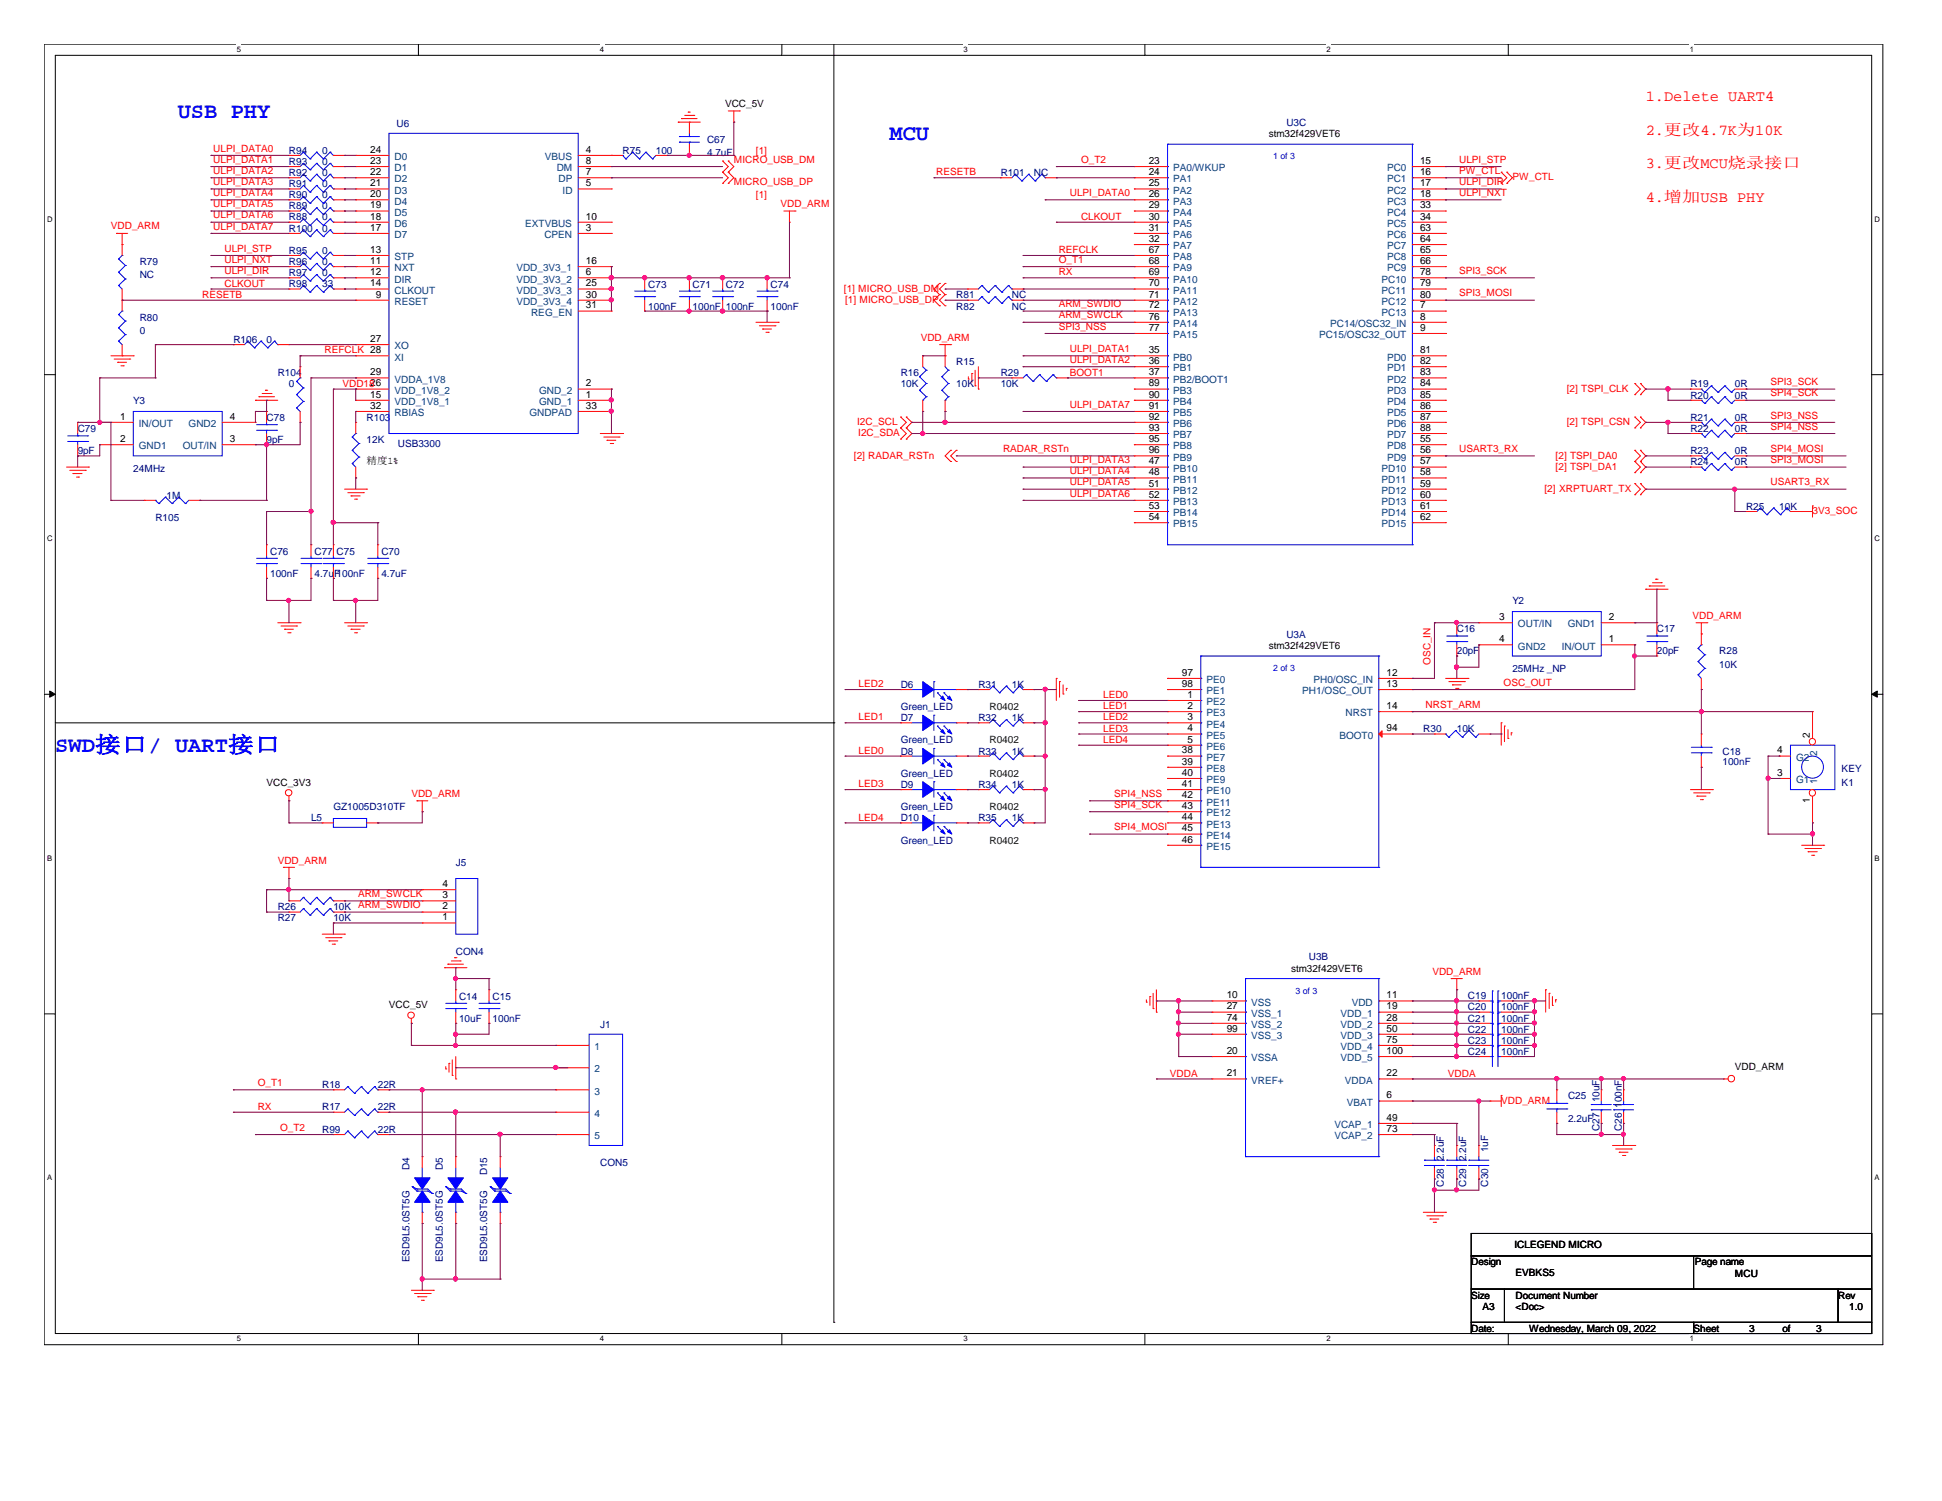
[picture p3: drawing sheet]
<svg xmlns="http://www.w3.org/2000/svg" width="279mm" height="216mm" viewBox="0 0 279 216" stroke-linecap="round" stroke-linejoin="round" font-family="sans-serif">
<defs><g id="words">
<g font-size="3.2" fill="#00f">
<text x="25.6" y="17">USB PHY</text>
<text x="128" y="20.2">MCU</text>
<text x="8" y="108.2">SWD接口/ UART接口</text>
</g>
<g font-size="2.2" fill="#f00">
<text x="236.8" y="14.6">1.Delete UART4</text>
<text x="236.8" y="19.4">2.更改4.7K为10K</text>
<text x="236.8" y="24.2">3.更改MCU烧录接口</text>
<text x="236.8" y="29">4.增加USB PHY</text>
</g>
<g font-size="1.4">
<text x="104.3" y="15.4">VCC_5V</text>
<text x="53.3" y="23.6">23</text>
<text x="53.3" y="22">24</text>
<text x="84.3" y="23.6">8</text>
<text x="84.3" y="22">4</text>
<text x="165.3" y="23.6">23</text>
<text x="182.5" y="19.7">stm32f429VET6</text>
<text x="204.3" y="23.6">15</text>
<text x="53.3" y="30">19</text>
<text x="53.3" y="28.4">20</text>
<text x="53.3" y="25.2">22</text>
<text x="53.3" y="26.8">21</text>
<text x="84.3" y="25.2">7</text>
<text x="84.3" y="26.8">5</text>
<text x="165.3" y="25.2">24</text>
<text x="165.3" y="26.8">25</text>
<text x="165.3" y="28.4">26</text>
<text x="165.3" y="30">29</text>
<text x="204.3" y="25.2">16</text>
<text x="204.3" y="26.8">17</text>
<text x="204.3" y="28.4">18</text>
<text x="204.3" y="30">33</text>
<text x="53.3" y="33.2">17</text>
<text x="53.3" y="31.6">18</text>
<text x="84.3" y="33.2">3</text>
<text x="84.3" y="31.6">10</text>
<text x="165.3" y="31.6">30</text>
<text x="165.3" y="33.2">31</text>
<text x="165.3" y="34.8">32</text>
<text x="204.3" y="31.6">34</text>
<text x="204.3" y="33.2">63</text>
<text x="204.3" y="34.8">64</text>
<text x="53.3" y="38">11</text>
<text x="53.3" y="39.6">12</text>
<text x="53.3" y="36.4">13</text>
<text x="53.3" y="41.2">14</text>
<text x="84.3" y="38">16</text>
<text x="84.3" y="39.6">6</text>
<text x="84.3" y="41.2">25</text>
<text x="165.3" y="36.4">67</text>
<text x="165.3" y="38">68</text>
<text x="165.3" y="39.6">69</text>
<text x="165.3" y="41.2">70</text>
<text x="204.3" y="36.4">65</text>
<text x="204.3" y="38">66</text>
<text x="204.3" y="39.6">78</text>
<text x="204.3" y="41.2">79</text>
<text x="54.1" y="42.8">9</text>
<text x="84.3" y="44.4">31</text>
<text x="84.3" y="42.8">30</text>
<text x="165.3" y="42.8">71</text>
<text x="165.3" y="44.4">72</text>
<text x="165.3" y="46">76</text>
<text x="165.3" y="47.6">77</text>
<text x="204.3" y="44.4">7</text>
<text x="204.3" y="46">8</text>
<text x="204.3" y="47.6">9</text>
<text x="204.3" y="42.8">80</text>
<text x="53.3" y="49.2">27</text>
<text x="53.3" y="54">29</text>
<text x="165.3" y="50.8">35</text>
<text x="165.3" y="52.4">36</text>
<text x="165.3" y="54">37</text>
<text x="204.3" y="50.8">81</text>
<text x="204.3" y="52.4">82</text>
<text x="204.3" y="54">83</text>
<text x="53.3" y="58.8">32</text>
<text x="53.3" y="57.2">15</text>
<text x="53.3" y="55.6">26</text>
<text x="84.3" y="55.6">2</text>
<text x="84.3" y="57.2">1</text>
<text x="84.3" y="58.8">33</text>
<text x="165.3" y="55.6">89</text>
<text x="165.3" y="57.2">90</text>
<text x="165.3" y="58.8">91</text>
<text x="204.3" y="55.6">84</text>
<text x="204.3" y="57.2">85</text>
<text x="204.3" y="58.8">86</text>
<text x="17.3" y="60.4">1</text>
<text x="17.3" y="63.6">2</text>
<text x="33.1" y="63.6">3</text>
<text x="33.1" y="60.4">4</text>
<text x="165.3" y="60.4">92</text>
<text x="165.3" y="62">93</text>
<text x="165.3" y="63.6">95</text>
<text x="165.3" y="65.2">96</text>
<text x="204.3" y="63.6">55</text>
<text x="204.3" y="65.2">56</text>
<text x="204.3" y="60.4">87</text>
<text x="204.3" y="62">88</text>
<text x="52.7" y="66.8">精度1%</text>
<text x="165.3" y="66.8">47</text>
<text x="165.3" y="68.4">48</text>
<text x="165.3" y="70">51</text>
<text x="165.3" y="71.6">52</text>
<text x="204.3" y="66.8">57</text>
<text x="204.3" y="68.4">58</text>
<text x="204.3" y="70">59</text>
<text x="204.3" y="71.6">60</text>
<text x="165.3" y="73.2">53</text>
<text x="165.3" y="74.8">54</text>
<text x="204.3" y="73.2">61</text>
<text x="204.3" y="74.8">62</text>
<text x="215.7" y="89.2">3</text>
<text x="231.5" y="89.2">2</text>
<text x="182.5" y="93.3">stm32f429VET6</text>
<text x="215.7" y="92.4">4</text>
<text x="231.5" y="92.4">1</text>
<text x="170.1" y="97.2">97</text>
<text x="170.1" y="98.8">98</text>
<text x="170.9" y="100.4">1</text>
<text x="170.9" y="102">2</text>
<text x="199.5" y="97.2">12</text>
<text x="199.5" y="98.8">13</text>
<text x="199.5" y="102">14</text>
<text x="170.9" y="103.6">3</text>
<text x="170.9" y="105.2">4</text>
<text x="170.9" y="106.8">5</text>
<text x="199.5" y="105.2">94</text>
<text x="260.4" y="106.1" transform="rotate(-90 260.4 106.1)">2</text>
<text x="38.4" y="113">VCC_3V3</text>
<text x="170.1" y="108.4">38</text>
<text x="170.1" y="110">39</text>
<text x="170.1" y="111.6">40</text>
<text x="170.1" y="113.2">41</text>
<text x="255.7" y="111.6">3</text>
<text x="255.7" y="108.4">4</text>
<text x="170.1" y="114.8">42</text>
<text x="170.1" y="116.4">43</text>
<text x="170.1" y="118">44</text>
<text x="170.1" y="119.6">45</text>
<text x="260.4" y="115.5" transform="rotate(-90 260.4 115.5)">1</text>
<text x="170.1" y="121.2">46</text>
<text x="63.7" y="127.6">4</text>
<text x="63.7" y="129.2">3</text>
<text x="63.7" y="130.8">2</text>
<text x="63.7" y="132.4">1</text>
<text x="176.5" y="143.6">10</text>
<text x="185.8" y="139.7">stm32f429VET6</text>
<text x="199.5" y="143.6">11</text>
<text x="56" y="145">VCC_5V</text>
<text x="176.5" y="145.2">27</text>
<text x="176.5" y="146.8">74</text>
<text x="176.5" y="148.4">99</text>
<text x="199.5" y="145.2">19</text>
<text x="199.5" y="146.8">28</text>
<text x="199.5" y="148.4">50</text>
<text x="199.5" y="150">75</text>
<text x="176.5" y="151.6">20</text>
<text x="176.5" y="154.8">21</text>
<text x="199.5" y="151.6">100</text>
<text x="199.5" y="154.8">22</text>
<text x="249.6" y="154">VDD_ARM</text>
<text x="199.5" y="158">6</text>
<text x="199.5" y="161.2">49</text>
<text x="199.5" y="162.8">73</text>
<text x="217.9" y="179.6">ICLEGEND MICRO</text>
<text x="211.7" y="182">Design</text>
<text x="218.1" y="183.6">EVBKS5</text>
<text x="243.8" y="182">Page name</text>
<text x="249.6" y="183.7">MCU</text>
<text x="211.7" y="186.8">Size</text>
<text x="211.7" y="191.6">Date:</text>
<text x="213.3" y="188.4">A3</text>
<text x="218.1" y="186.8">Document Number</text>
<text x="218.1" y="188.4">&lt;Doc&gt;</text>
<text x="220" y="191.6">Wednesday, March 09, 2022</text>
<text x="243.7" y="191.6">Sheet</text>
<text x="251.7" y="191.6">3</text>
<text x="256.5" y="191.6">of</text>
<text x="261.3" y="191.6">3</text>
<text x="264.5" y="186.8">Rev</text>
<text x="266.1" y="188.4">1.0</text>
</g>
<g font-size="1.4" fill="#f00">
<text x="30.7" y="23.4">ULPI_DATA1</text>
<text x="30.7" y="21.8">ULPI_DATA0</text>
<text x="105.6" y="23.4">MICRO_USB_DM</text>
<text x="108.8" y="22.1">[1]</text>
<text x="155.5" y="23.4">O_T2</text>
<text x="209.9" y="23.4">ULPI_STP</text>
<text x="30.7" y="29.8">ULPI_DATA5</text>
<text x="30.7" y="28.2">ULPI_DATA4</text>
<text x="30.7" y="26.6">ULPI_DATA3</text>
<text x="30.7" y="25">ULPI_DATA2</text>
<text x="105.6" y="26.6">MICRO_USB_DP</text>
<text x="108.8" y="28.5">[1]</text>
<text x="112.3" y="29.8">VDD_ARM</text>
<text x="134.7" y="25.2">RESETB</text>
<text x="153.9" y="28.2">ULPI_DATA0</text>
<text x="209.9" y="26.6">ULPI_DIR</text>
<text x="209.9" y="28.2">ULPI_NXT</text>
<text x="209.9" y="25">PW_CTL</text>
<text x="217.6" y="26">PW_CTL</text>
<text x="16" y="33">VDD_ARM</text>
<text x="30.7" y="31.4">ULPI_DATA6</text>
<text x="30.7" y="33">ULPI_DATA7</text>
<text x="155.5" y="31.6">CLKOUT</text>
<text x="32.3" y="36.2">ULPI_STP</text>
<text x="32.3" y="37.8">ULPI_NXT</text>
<text x="32.3" y="39.4">ULPI_DIR</text>
<text x="32.3" y="41.2">CLKOUT</text>
<text x="121.4" y="42">[1] MICRO_USB_DM</text>
<text x="152.3" y="39.6">RX</text>
<text x="152.3" y="37.8">O_T1</text>
<text x="152.3" y="36.4">REFCLK</text>
<text x="209.9" y="39.4">SPI3_SCK</text>
<text x="29.1" y="42.8">RESETB</text>
<text x="121.6" y="43.6">[1] MICRO_USB_DP</text>
<text x="152.3" y="45.8">ARM_SWCLK</text>
<text x="152.3" y="44.2">ARM_SWDIO</text>
<text x="152.3" y="47.4">SPI3_NSS</text>
<text x="209.9" y="42.6">SPI3_MOSI</text>
<text x="46.7" y="50.8">REFCLK 28</text>
<text x="132.5" y="49">VDD_ARM</text>
<text x="153.9" y="50.6">ULPI_DATA1</text>
<text x="153.9" y="52.2">ULPI_DATA2</text>
<text x="49.3" y="55.6">VDD18</text>
<text x="153.9" y="54">BOOT1</text>
<text x="153.9" y="58.6">ULPI_DATA7</text>
<text x="225.4" y="56.3">[2] TSPI_CLK</text>
<text x="254.7" y="55.4">SPI3_SCK</text>
<text x="254.7" y="57">SPI4_SCK</text>
<text x="122.9" y="66">[2] RADAR_RSTn</text>
<text x="123.3" y="61.2">I2C_SCL</text>
<text x="123.5" y="62.8">I2C_SDA</text>
<text x="144.3" y="65">RADAR_RSTn</text>
<text x="209.9" y="65">USART3_RX</text>
<text x="223.8" y="66">[2] TSPI_DA0</text>
<text x="225.4" y="61.2">[2] TSPI_CSN</text>
<text x="254.7" y="60.2">SPI3_NSS</text>
<text x="254.7" y="61.8">SPI4_NSS</text>
<text x="254.7" y="65">SPI4_MOSI</text>
<text x="153.9" y="66.6">ULPI_DATA3</text>
<text x="153.9" y="68.2">ULPI_DATA4</text>
<text x="153.9" y="69.8">ULPI_DATA5</text>
<text x="153.9" y="71.4">ULPI_DATA6</text>
<text x="222.2" y="70.8">[2] XRPTUART_TX</text>
<text x="223.8" y="67.6">[2] TSPI_DA1</text>
<text x="254.7" y="66.6">SPI3_MOSI</text>
<text x="254.7" y="69.8">USART3_RX</text>
<text x="260.8" y="74">3V3_SOC</text>
<text x="243.5" y="89">VDD_ARM</text>
<text x="205.8" y="95.6" transform="rotate(-90 205.8 95.6)">OSC_IN</text>
<text x="123.5" y="98.8">LED2</text>
<text x="158.7" y="100.4">LED0</text>
<text x="205.1" y="101.8">NRST_ARM</text>
<text x="216.3" y="98.6">OSC_OUT</text>
<text x="123.5" y="103.6">LED1</text>
<text x="158.7" y="102">LED1</text>
<text x="158.7" y="103.6">LED2</text>
<text x="158.7" y="105.2">LED3</text>
<text x="158.7" y="106.8">LED4</text>
<text x="123.5" y="108.4">LED0</text>
<text x="123.5" y="113.2">LED3</text>
<text x="59.2" y="114.6">VDD_ARM</text>
<text x="123.5" y="118">LED4</text>
<text x="160.3" y="114.6">SPI4_NSS</text>
<text x="160.3" y="116.2">SPI4_SCK</text>
<text x="160.3" y="119.4">SPI4_MOSI</text>
<text x="40" y="124.2">VDD_ARM</text>
<text x="51.5" y="129">ARM_SWCLK</text>
<text x="206.1" y="140.2">VDD_ARM</text>
<text x="168.3" y="154.9">VDDA</text>
<text x="208.3" y="154.9">VDDA</text>
<text x="37.1" y="156.2">O_T1</text>
<text x="37.1" y="159.6">RX</text>
<text x="216" y="158.8">VDD_ARM</text>
<text x="40.3" y="162.6">O_T2</text>
</g>
<g font-size="1.4" fill="#000080">
<text x="41.6" y="23.7">R93</text>
<text x="41.6" y="22.1">R94</text>
<text x="46.4" y="23.7">0</text>
<text x="46.4" y="22.1">0</text>
<text x="57.1" y="18.3">U6</text>
<text x="89.6" y="22.1">R75</text>
<text x="94.4" y="22.1">100</text>
<text x="101.7" y="20.5">C67</text>
<text x="101.7" y="22.4">4.7uF</text>
<text x="185.1" y="18.1">U3C</text>
<text x="41.6" y="26.9">R91</text>
<text x="41.6" y="25.3">R92</text>
<text x="41.6" y="28.5">R90</text>
<text x="46.4" y="26.9">0</text>
<text x="46.4" y="25.3">0</text>
<text x="46.4" y="28.5">0</text>
<text x="144" y="25.3">R101</text>
<text x="148.8" y="25.3">NC</text>
<text x="41.6" y="33.3">R100</text>
<text x="41.6" y="30.1">R89</text>
<text x="41.6" y="31.7">R88</text>
<text x="46.4" y="33.3">0</text>
<text x="46.4" y="30.1">0</text>
<text x="46.4" y="31.7">0</text>
<text x="20.1" y="38.1">R79</text>
<text x="20.1" y="40">NC</text>
<text x="41.6" y="38.1">R96</text>
<text x="41.6" y="39.7">R97</text>
<text x="41.6" y="36.5">R95</text>
<text x="41.6" y="41.3">R98</text>
<text x="46.4" y="38.1">0</text>
<text x="46.4" y="39.7">0</text>
<text x="46.4" y="36.5">0</text>
<text x="46.4" y="41.3">33</text>
<text x="93.3" y="41.5">C73</text>
<text x="99.7" y="41.5">C71</text>
<text x="104.4" y="41.5">C72</text>
<text x="110.9" y="41.5">C74</text>
<text x="20.1" y="46.1">R80</text>
<text x="93.3" y="44.5">100nF</text>
<text x="99.7" y="44.5">100nF 100nF</text>
<text x="110.9" y="44.5">100nF</text>
<text x="137.6" y="42.9">R81</text>
<text x="137.6" y="44.5">R82</text>
<text x="145.6" y="42.9">NC</text>
<text x="145.6" y="44.5">NC</text>
<text x="20.1" y="48">0</text>
<text x="33.6" y="49.3">R106</text>
<text x="38.4" y="49.3">0</text>
<text x="137.6" y="52.5">R15</text>
<text x="19.2" y="58.1">Y3</text>
<text x="40" y="54.1">R104</text>
<text x="41.6" y="55.7">0</text>
<text x="129.6" y="54.1">R16</text>
<text x="129.6" y="55.7">10K</text>
<text x="137.6" y="55.7">10K</text>
<text x="144" y="54.1">R29</text>
<text x="144" y="55.7">10K</text>
<text x="243.2" y="57.3">R20</text>
<text x="243.2" y="55.7">R19</text>
<text x="249.6" y="57.3">0R</text>
<text x="249.6" y="55.7">0R</text>
<text x="11.2" y="62.1">C79</text>
<text x="11.2" y="65.3">9pF</text>
<text x="38.4" y="60.5">C78</text>
<text x="38.4" y="63.7">9pF</text>
<text x="52.7" y="60.5">R103</text>
<text x="52.7" y="63.7">12K</text>
<text x="57.2" y="64.3">USB3300</text>
<text x="243.2" y="65.3">R23</text>
<text x="243.2" y="60.5">R21</text>
<text x="243.2" y="62.1">R22</text>
<text x="249.6" y="65.3">0R</text>
<text x="249.6" y="60.5">0R</text>
<text x="249.6" y="62.1">0R</text>
<text x="19.2" y="67.9">24MHz</text>
<text x="24" y="71.7">1M</text>
<text x="243.2" y="66.9">R24</text>
<text x="249.6" y="66.9">0R</text>
<text x="22.4" y="74.9">R105</text>
<text x="251.2" y="73.3">R25</text>
<text x="256" y="73.3">10K</text>
<text x="38.9" y="79.9">C76</text>
<text x="38.9" y="82.9">100nF</text>
<text x="45.3" y="79.9">C77 C75</text>
<text x="45.3" y="82.9">4.7uF100nF</text>
<text x="54.9" y="79.9">C70</text>
<text x="54.9" y="82.9">4.7uF</text>
<text x="217.6" y="86.9">Y2</text>
<text x="185.1" y="91.7">U3A</text>
<text x="209.6" y="90.9">C16</text>
<text x="209.6" y="94.1">20pF</text>
<text x="238.4" y="90.9">C17</text>
<text x="238.4" y="94.1">20pF</text>
<text x="247.4" y="94.1">R28</text>
<text x="129.6" y="98.9">D6</text>
<text x="140.8" y="98.9">R31</text>
<text x="145.6" y="98.9">1K</text>
<text x="217.6" y="96.7">25MHz _NP</text>
<text x="247.4" y="96.1">10K</text>
<text x="129.6" y="103.7">D7</text>
<text x="129.6" y="106.9">Green_LED</text>
<text x="129.6" y="102.1">Green_LED</text>
<text x="140.8" y="103.7">R32</text>
<text x="145.6" y="103.7">1K</text>
<text x="204.8" y="105.3">R30</text>
<text x="209.6" y="105.3">10K</text>
<text x="129.6" y="113.3">D9</text>
<text x="129.6" y="108.5">D8</text>
<text x="129.6" y="111.7">Green_LED</text>
<text x="140.8" y="113.3">R34</text>
<text x="140.8" y="108.5">R33</text>
<text x="145.6" y="113.3">1K</text>
<text x="145.6" y="108.5">1K</text>
<text x="247.8" y="108.5">C18</text>
<text x="247.8" y="110">100nF</text>
<text x="265" y="113">K1</text>
<text x="265" y="111.1">KEY</text>
<text x="44.7" y="118.1">L5</text>
<text x="48" y="116.5">GZ1005D310TF</text>
<text x="129.6" y="116.5">Green_LED</text>
<text x="129.6" y="118.1">D10</text>
<text x="140.8" y="118.1">R35</text>
<text x="145.6" y="118.1">1K</text>
<text x="65.6" y="124.5">J5</text>
<text x="129.6" y="121.3">Green_LED</text>
<text x="40" y="130.9">R26</text>
<text x="48" y="130.9">10K ARM_SWDIO</text>
<text x="40" y="132.5">R27</text>
<text x="48" y="132.5">10K</text>
<text x="65.6" y="137.3">CON4</text>
<text x="66" y="143.9">C14</text>
<text x="70.9" y="143.9">C15</text>
<text x="188.3" y="138.1">U3B</text>
<text x="211.2" y="143.7">C19</text>
<text x="216" y="143.7">100nF</text>
<text x="66" y="146.9">10uF</text>
<text x="70.9" y="146.9">100nF</text>
<text x="86.4" y="147.9">J1</text>
<text x="211.2" y="148.5">C22</text>
<text x="211.2" y="145.3">C20</text>
<text x="211.2" y="146.9">C21</text>
<text x="216" y="148.5">100nF</text>
<text x="216" y="145.3">100nF</text>
<text x="216" y="146.9">100nF</text>
<text x="211.2" y="151.7">C24</text>
<text x="211.2" y="150.1">C23</text>
<text x="216" y="151.7">100nF</text>
<text x="216" y="150.1">100nF</text>
<text x="46.4" y="156.5">R18</text>
<text x="46.4" y="159.7">R17</text>
<text x="54.4" y="156.5">22R</text>
<text x="54.4" y="159.7">22R</text>
<text x="225.6" y="158.1">C25</text>
<text x="225.6" y="161.3">2.2uF</text>
<text x="230.1" y="158.5" transform="rotate(-90 230.1 158.5)">10uF</text>
<text x="233.3" y="159.3" transform="rotate(-90 233.3 159.3)">100nF</text>
<text x="46.4" y="162.9">R99</text>
<text x="54.4" y="162.9">22R</text>
<text x="86.4" y="167.7">CON5</text>
<text x="207.7" y="167" transform="rotate(-90 207.7 167)">2.2uF</text>
<text x="210.9" y="167" transform="rotate(-90 210.9 167)">2.2uF</text>
<text x="214.1" y="165.7" transform="rotate(-90 214.1 165.7)">1uF</text>
<text x="230.1" y="162.7" transform="rotate(-90 230.1 162.7)">C27</text>
<text x="233.3" y="162.7" transform="rotate(-90 233.3 162.7)">C26</text>
<text x="58.9" y="168.3" transform="rotate(-90 58.9 168.3)">D4</text>
<text x="63.7" y="168.3" transform="rotate(-90 63.7 168.3)">D5</text>
<text x="70.1" y="169.1" transform="rotate(-90 70.1 169.1)">D15</text>
<text x="207.7" y="170.7" transform="rotate(-90 207.7 170.7)">C28</text>
<text x="210.9" y="170.7" transform="rotate(-90 210.9 170.7)">C29</text>
<text x="214.1" y="170.7" transform="rotate(-90 214.1 170.7)">C30</text>
<text x="58.9" y="181.6" transform="rotate(-90 58.9 181.6)">ESD9L5.0ST5G</text>
<text x="63.7" y="181.6" transform="rotate(-90 63.7 181.6)">ESD9L5.0ST5G</text>
<text x="70.1" y="181.6" transform="rotate(-90 70.1 181.6)">ESD9L5.0ST5G</text>
</g>
<g font-size="1.4" fill="#004080">
<text x="56.8" y="23">D0</text>
<text x="78.4" y="23">VBUS</text>
<text x="56.8" y="29.4">D4</text>
<text x="56.8" y="26.2">D2</text>
<text x="56.8" y="27.9">D3</text>
<text x="56.8" y="24.6">D1</text>
<text x="80.1" y="24.6">DM</text>
<text x="80.3" y="26.2">DP</text>
<text x="80.9" y="27.9">ID</text>
<text x="168.8" y="24.6">PA0/WKUP</text>
<text x="168.8" y="26.2">PA1</text>
<text x="168.8" y="27.9">PA2</text>
<text x="168.8" y="29.4">PA3</text>
<text x="199.6" y="24.6">PC0</text>
<text x="199.6" y="26.2">PC1</text>
<text x="199.6" y="27.9">PC2</text>
<text x="199.6" y="29.4">PC3</text>
<text x="56.8" y="34.2">D7</text>
<text x="56.8" y="32.6">D6</text>
<text x="56.8" y="31">D5</text>
<text x="75.6" y="32.6">EXTVBUS</text>
<text x="78.3" y="34.2">CPEN</text>
<text x="168.8" y="31">PA4</text>
<text x="168.8" y="32.6">PA5</text>
<text x="168.8" y="34.2">PA6</text>
<text x="168.8" y="35.9">PA7</text>
<text x="199.6" y="31">PC4</text>
<text x="199.6" y="32.6">PC5</text>
<text x="199.6" y="34.2">PC6</text>
<text x="199.6" y="35.9">PC7</text>
<text x="56.8" y="39">NXT</text>
<text x="56.8" y="40.6">DIR</text>
<text x="56.8" y="37.4">STP</text>
<text x="74.3" y="39">VDD_3V3_1</text>
<text x="74.3" y="40.6">VDD_3V3_2</text>
<text x="168.8" y="37.4">PA8</text>
<text x="168.8" y="39">PA9</text>
<text x="168.8" y="40.6">PA10</text>
<text x="198.8" y="40.6">PC10</text>
<text x="199.6" y="37.4">PC8</text>
<text x="199.6" y="39">PC9</text>
<text x="56.8" y="42.2">CLKOUT</text>
<text x="56.8" y="43.9">RESET</text>
<text x="74.3" y="42.2">VDD_3V3_3</text>
<text x="74.3" y="43.9">VDD_3V3_4</text>
<text x="76.4" y="45.4">REG_EN</text>
<text x="168.8" y="42.2">PA11</text>
<text x="168.8" y="43.9">PA12</text>
<text x="168.8" y="45.4">PA13</text>
<text x="168.8" y="47">PA14</text>
<text x="191.4" y="47">PC14/OSC32_IN</text>
<text x="198.8" y="45.4">PC13</text>
<text x="198.8" y="42.2">PC11</text>
<text x="198.8" y="43.9">PC12</text>
<text x="56.8" y="50.2">XO</text>
<text x="56.8" y="51.9">XI</text>
<text x="168.8" y="51.9">PB0</text>
<text x="168.8" y="53.4">PB1</text>
<text x="168.8" y="48.6">PA15</text>
<text x="189.8" y="48.6">PC15/OSC32_OUT</text>
<text x="199.6" y="51.9">PD0</text>
<text x="199.6" y="53.4">PD1</text>
<text x="56.8" y="59.9">RBIAS</text>
<text x="56.8" y="58.3">VDD_1V8_1</text>
<text x="56.8" y="56.6">VDD_1V8_2</text>
<text x="56.8" y="55">VDDA_1V8</text>
<text x="76.2" y="59.9">GNDPAD</text>
<text x="77.6" y="56.6">GND_2</text>
<text x="77.6" y="58.3">GND_1</text>
<text x="168.8" y="55">PB2/BOOT1</text>
<text x="168.8" y="56.6">PB3</text>
<text x="168.8" y="58.3">PB4</text>
<text x="168.8" y="59.9">PB5</text>
<text x="199.6" y="55">PD2</text>
<text x="199.6" y="56.6">PD3</text>
<text x="199.6" y="58.3">PD4</text>
<text x="199.6" y="59.9">PD5</text>
<text x="20" y="61.4">IN/OUT</text>
<text x="20" y="64.6">GND1</text>
<text x="26.3" y="64.6">OUT/IN</text>
<text x="27.1" y="61.4">GND2</text>
<text x="168.8" y="61.4">PB6</text>
<text x="168.8" y="63">PB7</text>
<text x="168.8" y="64.6">PB8</text>
<text x="199.6" y="64.6">PD8</text>
<text x="199.6" y="61.4">PD6</text>
<text x="199.6" y="63">PD7</text>
<text x="168.8" y="67.9">PB10</text>
<text x="168.8" y="69.4">PB11</text>
<text x="168.8" y="71">PB12</text>
<text x="168.8" y="66.3">PB9</text>
<text x="198.8" y="67.9">PD10</text>
<text x="198.8" y="69.4">PD11</text>
<text x="198.8" y="71">PD12</text>
<text x="199.6" y="66.3">PD9</text>
<text x="168.8" y="72.6">PB13</text>
<text x="168.8" y="74.3">PB14</text>
<text x="168.8" y="75.9">PB15</text>
<text x="198.8" y="72.6">PD13</text>
<text x="198.8" y="74.3">PD14</text>
<text x="198.8" y="75.9">PD15</text>
<text x="218.4" y="90.3">OUT/IN</text>
<text x="218.4" y="93.4">GND2</text>
<text x="224.7" y="93.4">IN/OUT</text>
<text x="225.6" y="90.3">GND1</text>
<text x="173.6" y="101.4">PE2</text>
<text x="173.6" y="98.3">PE0</text>
<text x="173.6" y="99.9">PE1</text>
<text x="187.4" y="99.9">PH1/OSC_OUT</text>
<text x="189" y="98.3">PH0/OSC_IN</text>
<text x="173.6" y="103">PE3</text>
<text x="173.6" y="104.6">PE4</text>
<text x="173.6" y="106.3">PE5</text>
<text x="173.6" y="107.9">PE6</text>
<text x="192.7" y="106.3">BOOT0</text>
<text x="193.6" y="103">NRST</text>
<text x="173.6" y="109.4">PE7</text>
<text x="173.6" y="111">PE8</text>
<text x="173.6" y="112.6">PE9</text>
<text x="258.4" y="112.6">G1</text>
<text x="258.4" y="109.4">G2</text>
<text x="261.5" y="112.8" transform="rotate(-90 261.5 112.8)">1</text>
<text x="261.5" y="108.8" transform="rotate(-90 261.5 108.8)">2</text>
<text x="173.6" y="114.3">PE10</text>
<text x="173.6" y="115.9">PE11</text>
<text x="173.6" y="117.4">PE12</text>
<text x="173.6" y="119">PE13</text>
<text x="173.6" y="120.6">PE14</text>
<text x="173.6" y="122.3">PE15</text>
<text x="180" y="144.7">VSS</text>
<text x="180" y="146.3">VSS_1</text>
<text x="180" y="147.9">VSS_2</text>
<text x="180" y="149.4">VSS_3</text>
<text x="192.9" y="146.3">VDD_1</text>
<text x="192.9" y="147.9">VDD_2</text>
<text x="192.9" y="149.4">VDD_3</text>
<text x="194.5" y="144.7">VDD</text>
<text x="85.6" y="151">1</text>
<text x="85.6" y="154.3">2</text>
<text x="180" y="152.7">VSSA</text>
<text x="180" y="155.9">VREF+</text>
<text x="192.9" y="151">VDD_4</text>
<text x="192.9" y="152.7">VDD_5</text>
<text x="193.5" y="155.9">VDDA</text>
<text x="85.6" y="157.4">3</text>
<text x="85.6" y="160.7">4</text>
<text x="193.8" y="159">VBAT</text>
<text x="85.6" y="163.9">5</text>
<text x="192" y="162.3">VCAP_1</text>
<text x="192" y="163.9">VCAP_2</text>
</g>
<g font-size="1.4" fill="#004000">
<text x="142.4" y="106.9">R0402</text>
<text x="142.4" y="102.1">R0402</text>
<text x="142.4" y="111.7">R0402</text>
<text x="142.4" y="116.5">R0402</text>
<text x="142.4" y="121.3">R0402</text>
</g>
<g font-size="1.3" fill="#00f">
<text x="183.2" y="22.9">1 of 3</text>
<text x="183.2" y="96.5">2 of 3</text>
<text x="186.4" y="142.9">3 of 3</text>
</g>
<g font-size="1.1">
<text x="34.1" y="7.5">5</text>
<text x="86.3" y="7.5">4</text>
<text x="138.6" y="7.5">3</text>
<text x="190.8" y="7.5">2</text>
<text x="243.1" y="7.5">1</text>
<text x="6.8" y="31.9">D</text>
<text x="269.7" y="31.9">D</text>
<text x="6.8" y="77.8">C</text>
<text x="269.7" y="77.8">C</text>
<text x="6.8" y="123.8">B</text>
<text x="269.7" y="123.8">B</text>
<text x="6.8" y="169.8">A</text>
<text x="269.7" y="169.8">A</text>
<text x="34.1" y="193">5</text>
<text x="86.3" y="193">4</text>
<text x="138.6" y="193">3</text>
<text x="190.8" y="193">2</text>
<text x="243.1" y="193">1</text>
</g>
</g></defs>
<path d="M6.3 6.3h264.6v187.1h-264.6zM8 8h261.3v183.8h-261.3z" fill="none" stroke="#000" stroke-width=".14"/>
<g fill="#fff">
<path d="M34.1 6.4h.6v1.3h-.6z"/>
<path d="M34.1 191.9h.6v1.3h-.6z"/>
</g>
<path d="M60.2 6.3v1.7M60.2 191.8v1.6" fill="none" stroke="#000" stroke-width=".14"/>
<g fill="#fff">
<path d="M86.3 6.4h.6v1.3h-.6z"/>
<path d="M86.3 191.9h.6v1.3h-.6z"/>
</g>
<path d="M112.5 6.3v1.7M112.5 191.8v1.6" fill="none" stroke="#000" stroke-width=".14"/>
<g fill="#fff">
<path d="M138.6 6.4h.6v1.3h-.6z"/>
<path d="M138.6 191.9h.6v1.3h-.6z"/>
</g>
<path d="M164.7 6.3v1.7M164.7 191.8v1.6" fill="none" stroke="#000" stroke-width=".14"/>
<g fill="#fff">
<path d="M190.8 6.4h.6v1.3h-.6z"/>
<path d="M190.8 191.9h.6v1.3h-.6z"/>
</g>
<path d="M217 6.3v1.7M217 191.8v1.6" fill="none" stroke="#000" stroke-width=".14"/>
<g fill="#fff">
<path d="M243.1 6.4h.6v1.3h-.6z"/>
<path d="M243.1 191.9h.6v1.3h-.6z"/>
<path d="M6.8 30.8h.7v1.3h-.7z"/>
<path d="M269.7 30.8h.8v1.3h-.8z"/>
<path d="M6.8 76.8h.7v1.3h-.7z"/>
<path d="M269.7 76.8h.8v1.3h-.8z"/>
</g>
<path d="M6.3 53.9h1.7M269.3 53.9h1.6" fill="none" stroke="#000" stroke-width=".14"/>
<g fill="#fff">
<path d="M6.8 122.7h.7v1.3h-.7z"/>
<path d="M269.7 122.7h.7v1.3h-.7z"/>
</g>
<path d="M6.3 99.9h1.7M269.3 99.9h1.6" fill="none" stroke="#000" stroke-width=".14"/>
<path d="M7.2 99.4l.8 .5-.8 .4zM269.3 99.9l.8-.5v.9z" fill="#000" stroke="#000" stroke-width=".14"/>
<g fill="#fff">
<path d="M6.8 168.7h.7v1.3h-.7z"/>
<path d="M269.7 168.7h.7v1.3h-.7z"/>
</g>
<g fill="none" stroke="#000" stroke-width=".14">
<path d="M120 6.3v183.9M8 104h112M120 104h.1M6.3 145.8h1.7M269.3 145.8h1.6M211.7 177.4h57.6v3.2h-57.6zM120 190.2h.1M211.7 180.6h57.6v4.8h-57.6zM211.7 185.4h4.8v4.8h-4.8zM211.7 190.2h32v1.6h-32zM216.5 185.4h48v4.8h-48zM243.7 190.2h25.6v1.6h-25.6z"/>
<path d="M243.7 180.6h.1M243.7 180.6v4.8M264.5 185.4h4.8v4.8h-4.8z"/>
</g>
<g fill="none" stroke="#f00" stroke-width=".14">
<path d="M97.6 17.6h.1M97.6 17.6h3.2M98 17.1h.1M98 17.1h2.3M98.5 16.6h1.3M99 16.1h.1M99 16.1h.3M99.2 17.6h.1M99.2 17.6v1.6M99.8 16.6h.1M104.8 16h1.6M105.6 17.6h.1"/>
<path d="M105.6 16v1.6M106.4 16h.1M16.8 33.6h.1M16.8 33.6h1.6M17.6 35.2h.1M17.6 33.6v3.1M41.6 33.6h.1M41.6 38.4h.1M41.6 30.4h.1M41.6 24h.1M41.6 40h.1M41.6 27.2h.1"/>
<path d="M41.6 30.4h1.6M41.6 33.6h1.6M41.6 38.4h1.6M41.6 24h1.6M41.6 27.2h1.6M41.6 40h1.6M48 30.4h1.6M48 33.6h1.6M48 38.4h1.6M48 24h1.6M48 27.2h1.6M48 40h1.6"/>
<path d="M49.6 33.6h.1M49.6 38.4h.1M49.6 30.4h.1M49.6 24h.1M49.6 40h.1M49.6 27.2h.1M92.8 40h.1M92.8 40v1.6M99.2 40h.1M99.2 22.4h.1M99.2 20.7v1.7M99.2 40v1.6"/>
<path d="M104 23.2h.1M104 24.8h.1M104 26.4h.1M104 40h.1M104 23.2l.8 .8-.8 .8M104 24.8l.8 .8-.8 .8M104 40v1.6M104.8 23.2h.1M104.8 24.8h.1M104.8 26.4h.1M104.8 23.2l.8 .8-.8 .8M104.8 24.8l.8 .8-.8 .8"/>
<path d="M112.8 30.4h1.6M113.6 32h.1M113.6 30.4v1.6M114.4 30.4h.1M163.2 24h.1M163.2 25.6h.1M163.2 27.2h.1M163.2 28.7h.1M163.2 30.4h.1M163.2 32h.1M163.2 33.6h.1M163.2 35.2h.1"/>
<path d="M163.2 36.7h.1M163.2 38.4h.1M163.2 40h.1M163.2 30.4h4.8M163.2 33.6h4.8M163.2 38.4h4.8M163.2 24h4.8M163.2 25.6h4.8M163.2 27.2h4.8M163.2 28.7h4.8M163.2 32h4.8M163.2 35.2h4.8"/>
<path d="M163.2 36.7h4.8M163.2 40h4.8M203.2 30.4h4.8M203.2 33.6h4.8M203.2 38.4h4.8M203.2 24h4.8M203.2 25.6h4.8M203.2 27.2h4.8M203.2 28.7h4.8M203.2 32h4.8M203.2 35.2h4.8M203.2 36.7h4.8"/>
<path d="M203.2 40h4.8M208 24h.1M208 25.6h.1M208 27.2h.1M208 28.7h.1M208 30.4h.1M208 32h.1M208 33.6h.1M208 35.2h.1M208 36.7h.1M208 38.4h.1M208 40h.1"/>
<path d="M216 26.4h.1M216 24.8h.1M216 24.8l.8 .8-.8 .8M216.8 26.4h.1M216.8 24.8h.1M216.8 24.8l.8 .8-.8 .8M16 51.2h3.2M16.4 51.6h2.3M16.9 52.1h.1M16.9 52.1h1.3M17.4 52.6h.3M17.6 43.2h.1"/>
<path d="M17.6 41.6v1.6M17.7 52.6h.1M18.7 51.6h.1M19.2 51.2h.1M33.6 49.6h.1M33.6 49.6h1.6M36.7 57.6h.1M36.7 57.6h3.3M37.3 57.1h.1M37.3 57.1h2.2M37.7 56.6h1.3M38.2 56.1h.1"/>
<path d="M38.2 56.1h.3M38.4 59.2h.1M38.4 59.2v1.5M39 56.6h.1M40 49.6h1.6M41.6 49.6h.1M43.2 52.7h.1M43.2 52.7v1.7M43.2 59.2v1.5M92.8 44.7h.1M92.8 43.2v1.5M99.2 44.7h.1"/>
<path d="M99.2 43.2v1.5M104 44.7h.1M104 43.2v1.5M108.8 46.4h3.2M109.3 46.9h2.2M109.7 47.3h.1M109.7 47.3h1.3M110.2 47.8h.3M110.5 47.8h.1M111.5 46.9h.1M112 46.4h.1M129.6 60h.1"/>
<path d="M129.6 60l.8 .7-.8 .9M130.4 60h.1M130.4 60l.8 .7-.8 .9M135.2 42.4h.1M135.2 40.8h.1M135.2 44h.1M135.2 49.6h1.6M135.2 40.8l-.8 .8 .8 .8M135.2 42.4l-.8 .8 .8 .8M136 51.2h.1M136 42.4h.1M136 40.8h.1"/>
<path d="M136 44h.1M136 59.2h.1M136 49.6v3.1M136 57.6v1.6M136 40.8l-.8 .8 .8 .8M136 42.4l-.8 .8 .8 .8M136.8 49.6h.1M139.2 41.6h.1M139.2 41.6h1.6M139.3 54.5h.1M139.3 54.2v.3M139.8 53.7h.1"/>
<path d="M139.8 53.7v1.3M140.3 55.5h.1M140.3 53.3v2.2M140.8 56h.1M140.8 52.7v3.3M145.6 54.4h.1M145.6 54.4h1.6M145.6 41.6h1.6M147.2 41.6h.1M152 54.4h1.6M153.6 54.4h.1M163.2 51.2h.1"/>
<path d="M163.2 52.7h.1M163.2 54.4h.1M163.2 41.6h.1M163.2 43.2h.1M163.2 44.7h.1M163.2 46.4h.1M163.2 48h.1M163.2 56h.1M163.2 57.6h.1M163.2 59.2h.1M163.2 51.2h4.8M163.2 46.4h4.8"/>
<path d="M163.2 57.6h4.8M163.2 44.7h4.8M163.2 48h4.8M163.2 52.7h4.8M163.2 54.4h4.8M163.2 41.6h4.8M163.2 43.2h4.8M163.2 56h4.8M163.2 59.2h4.8M203.2 51.2h4.8M203.2 46.4h4.8M203.2 57.6h4.8"/>
<path d="M203.2 44.7h4.8M203.2 48h4.8M203.2 52.7h4.8M203.2 54.4h4.8M203.2 41.6h4.8M203.2 43.2h4.8M203.2 56h4.8M203.2 59.2h4.8M208 44.7h.1M208 46.4h.1M208 48h.1M208 41.6h.1"/>
<path d="M208 43.2h.1M208 51.2h.1M208 52.7h.1M208 54.4h.1M208 56h.1M208 57.6h.1M208 59.2h.1M235.2 55.2h.1M235.2 56.8h.1M235.2 60h.1M235.2 55.2l.8 .8-.8 .8M235.2 60l.8 .7-.8 .9"/>
<path d="M236 56.8h.1M236 55.2h.1M236 60h.1M236 55.2l.8 .8-.8 .8M236 60l.8 .7-.8 .9M243.2 57.6h.1M243.2 57.6h1.6M249.6 57.6h1.6M251.2 57.6h.1M9.6 67.2h3.1M10 67.6h2.3M10.5 68.1h.1"/>
<path d="M10.5 68.1h1.3M11 68.6h.3M11.2 60.7h.1M11.2 65.6h.1M11.2 60.7v1.7M11.2 64v1.6M11.3 68.6h.1M12.3 67.6h.1M12.7 67.2h.1M14.4 60.7h.1M14.4 64h.1M14.4 64h4.8"/>
<path d="M14.4 60.7h4.8M32 64h4.7M32 60.7h4.7M36.7 64h.1M36.7 60.7h.1M38.4 64h.1M38.4 78.4h.1M38.4 62.4v1.6M38.4 78.4v1.6M43.2 60.7h.1M44.7 78.4h.1M44.7 78.4v1.6"/>
<path d="M49.6 70.4h3.1M50 70.9h2.3M50.5 71.3h.1M50.5 71.3h1.3M51 71.8h.3M51.2 68.7h.1M51.2 60.7h.1M51.2 60.7v1.7M51.2 67.2v1.5M51.3 71.8h.1M52.3 70.9h.1M52.7 70.4h.1"/>
<path d="M86.4 62.4h3.2M86.9 62.9h2.2M87.3 63.3h.1M87.3 63.3h1.3M87.8 63.8h.3M88.1 63.8h.1M89.1 62.9h.1M89.6 62.4h.1M129.6 61.6h.1M129.6 63.2h.1M129.6 61.6l.8 .8-.8 .8M130.4 61.6h.1"/>
<path d="M130.4 63.2h.1M130.4 61.6l.8 .8-.8 .8M136.8 64.8h.1M136.8 66.4h.1M136.8 64.8l-.8 .8 .8 .8M137.6 64.8h.1M137.6 66.4h.1M137.6 64.8l-.8 .8 .8 .8M163.2 67.2h.1M163.2 68.7h.1M163.2 70.4h.1M163.2 72h.1"/>
<path d="M163.2 73.6h.1M163.2 75.2h.1M163.2 60.7h.1M163.2 62.4h.1M163.2 64h.1M163.2 65.6h.1M163.2 73.6h4.8M163.2 62.4h4.8M163.2 70.4h4.8M163.2 67.2h4.8M163.2 68.7h4.8M163.2 72h4.8"/>
<path d="M163.2 75.2h4.8M163.2 64h4.8M163.2 65.6h4.8M163.2 60.7h4.8M203.2 73.6h4.8M203.2 62.4h4.8M203.2 70.4h4.8M203.2 67.2h4.8M203.2 68.7h4.8M203.2 72h4.8M203.2 75.2h4.8M203.2 64h4.8"/>
<path d="M203.2 65.6h4.8M203.2 60.7h4.8M208 64h.1M208 65.6h.1M208 67.2h.1M208 68.7h.1M208 70.4h.1M208 72h.1M208 73.6h.1M208 75.2h.1M208 60.7h.1M208 62.4h.1"/>
<path d="M235.2 61.6h.1M235.2 64.8h.1M235.2 66.4h.1M235.2 68h.1M235.2 69.6h.1M235.2 71.2h.1M235.2 64.8l.8 .8-.8 .8M235.2 66.4l.8 .8-.8 .8M235.2 69.6l.8 .8-.8 .8M236 61.6h.1M236 66.4h.1M236 64.8h.1"/>
<path d="M236 68h.1M236 71.2h.1M236 69.6h.1M236 64.8l.8 .8-.8 .8M236 66.4l.8 .8-.8 .8M236 69.6l.8 .8-.8 .8M243.2 65.6h.1M243.2 67.2h.1M243.2 60.7h.1M243.2 67.2h1.6M243.2 65.6h1.6M243.2 60.7h1.6"/>
<path d="M249.6 67.2h1.6M249.6 65.6h1.6M249.6 60.7h1.6M251.2 65.6h.1M251.2 67.2h.1M251.2 60.7h.1M259.2 73.6h.1M259.2 73.6h1.6M260.8 72.8h.1M260.8 72.8v1.6M38.4 83.2h.1M38.4 81.6v1.6"/>
<path d="M40 89.6h3.2M40.4 90h2.3M40.9 90.5h.1M40.9 90.5h1.3M41.4 91h.3M41.7 91h.1M42.7 90h.1M43.2 89.6h.1M44.7 83.2h.1M44.7 81.6v1.6M49.6 89.6h3.1M50 90h2.3"/>
<path d="M50.5 90.5h.1M50.5 90.5h1.3M51 91h.3M51.3 91h.1M52.3 90h.1M52.7 89.6h.1M152 97.6h.1M152 97.6v3.2M152.4 98h.1M152.4 98v2.3M153 99.8h.1M153 98.5v1.3"/>
<path d="M153.4 99h.1M153.4 99v.3M168 97.6h.1M168 99.2h.1M168 97.6h4.8M168 99.2h4.8M198.4 97.6h4.8M198.4 99.2h4.8M203.2 97.6h.1M203.2 99.2h.1M208 97.6h3.2M208.4 98h2.3"/>
<path d="M209 98.5h.1M209 98.5h1.2M209.4 99h.4M209.8 99h.1M210.7 98h.1M211.2 97.6h.1M236.8 84.8h.1M236.8 84.8h3.2M237.3 84.3h.1M237.3 84.3h2.2M237.7 83.8h1.3M238.2 83.3h.1"/>
<path d="M238.2 83.3h.3M239 83.8h.1M244 89.6h1.6M244.8 91.2h.1M244.8 99.2h.1M244.8 89.6v3.2M244.8 97.6v1.6M245.6 89.6h.1M41.6 115.2h.1M41.6 114.5v.7M46.4 118.4h.1M46.4 118.4h1.6"/>
<path d="M52.7 118.4h1.7M54.4 118.4h.1M60 115.2h.1M60 115.2h1.6M60.7 116.8h.1M60.7 115.2v1.6M129.6 104h.1M129.6 113.6h.1M129.6 113.6h1.6M129.6 104h1.6M137.6 113.6h1.6M137.6 104h1.6"/>
<path d="M139.2 104h.1M139.2 113.6h.1M140.8 104h.1M140.8 113.6h.1M140.8 113.6h1.6M140.8 104h1.6M147.2 113.6h1.6M147.2 104h1.6M148.8 104h.1M148.8 113.6h.1M168 100.8h.1M168 102.4h.1"/>
<path d="M168 104h.1M168 105.6h.1M168 107.2h.1M168 108.8h.1M168 110.4h.1M168 112h.1M168 113.6h.1M168 115.2h.1M168 116.8h.1M168 118.4h.1M168 120h.1M168 113.6h4.8"/>
<path d="M168 115.2h4.8M168 104h4.8M168 118.4h4.8M168 100.8h4.8M168 102.4h4.8M168 105.6h4.8M168 107.2h4.8M168 108.8h4.8M168 110.4h4.8M168 112h4.8M168 116.8h4.8M168 120h4.8"/>
<path d="M198.4 102.4h4.8M198.4 105.6h4.8M203.2 102.4h.1M203.2 105.6h.1M206.4 105.6h.1M206.4 105.6h1.6M212.8 105.6h1.6M214.4 105.6h.1M216 104h.1M216 104v3.2M216.5 104.4h.1M216.5 104.4v2.3"/>
<path d="M217 106.2h.1M217 104.9v1.3M217.4 105.4h.1M217.4 105.4v.3M243.2 113.6h3.2M243.7 114h2.2M244.1 114.5h.1M244.1 114.5h1.3M244.6 115h.3M244.9 115h.1M245.9 114h.1M246.4 113.6h.1"/>
<path d="M40.8 124.8h.1M40.8 124.8h1.6M41.6 126.4h.1M41.6 131.2h.1M41.6 124.8v1.6M41.6 131.2h1.6M46.4 134.4h3.2M46.9 134.9h2.2M47.3 135.3h.1M47.3 135.3h1.3M47.8 135.8h.3M48 131.2h1.6"/>
<path d="M48.1 135.8h.1M49.1 134.9h.1M49.6 134.4h.1M49.6 131.2h.1M64 139.2h.1M64 139.2h3.2M64.4 138.7h.1M64.4 138.7h2.3M64.9 138.2h1.3M65.4 137.8h.1M65.4 137.8h.3M66.2 138.2h.1"/>
<path d="M168 121.6h.1M168 121.6h4.8M259.2 121.6h3.2M259.7 122h2.2M260.1 122.5h.1M260.1 122.5h1.4M260.6 123h.3M260.9 123h.1M261.9 122h.1M262.4 121.6h.1M59.2 147.2h.1M59.2 146.5v.7"/>
<path d="M64.1 153.8h.1M64.1 153.4v.4M64.6 153h.1M64.6 153v1.2M65.1 154.7h.1M65.1 152.4v2.3M65.6 155.2h.1M65.6 152v3.2M164.9 144.1h.1M164.9 143.8v.3M165.4 143.3h.1M165.4 143.3v1.3"/>
<path d="M165.9 145.1h.1M165.9 142.9v2.2M166.4 145.6h.1M166.4 142.4v3.2M174.4 144h.1M174.4 152h.1M174.4 155.2h.1M174.4 145.6h.1M174.4 147.2h.1M174.4 148.8h.1M174.4 155.2h4.8M174.4 144h4.8"/>
<path d="M174.4 145.6h4.8M174.4 152h4.8M174.4 147.2h4.8M174.4 148.8h4.8M198.4 155.2h4.8M198.4 158.4h4.8M198.4 144h4.8M198.4 145.6h4.8M198.4 152h4.8M198.4 147.2h4.8M198.4 148.8h4.8M198.4 150.4h4.8"/>
<path d="M203.2 158.4h.1M203.2 144h.1M203.2 145.6h.1M203.2 155.2h.1M203.2 147.2h.1M203.2 148.8h.1M203.2 150.4h.1M203.2 152h.1M208.8 140.8h.1M208.8 140.8h1.6M209.6 142.4h.1M209.6 140.8v1.6"/>
<path d="M212.8 152h.1M212.8 144h.1M212.8 148.8h.1M212.8 144h1.6M212.8 152h1.6M212.8 148.8h1.6M214.4 158.4h.1M214.4 158.4h1.6M216 157.6h.1M216 157.6v1.6M216 144h1.6M216 152h1.6"/>
<path d="M216 148.8h1.6M217.6 152h.1M217.6 144h.1M217.6 148.8h.1M222.4 142.4h.1M222.4 142.4v3.2M222.9 142.9h.1M222.9 142.9v2.2M223.4 144.6h.1M223.4 143.3v1.3M223.8 143.8h.1M223.8 143.8v.3"/>
<path d="M233.6 156.8h.1M233.6 156.8v1.6M233.6 160v1.6M248 155.2h.1M248 155.2h.6M60.7 166.4h.1M60.7 176h.1M60.7 166.4v1.6M60.7 174.4v1.6M65.6 166.4h.1M65.6 176h.1M65.6 166.4v1.6"/>
<path d="M65.6 174.4v1.6M198.4 161.6h4.8M198.4 163.2h4.8M203.2 161.6h.1M203.2 163.2h.1M204.8 174.4h3.2M205.3 174.9h2.2M205.7 175.3h.1M205.7 175.3h1.3M206.2 175.8h.3M206.4 169.6h.1M206.4 164.8h.1"/>
<path d="M206.4 164.8v1.6M206.4 168v1.6M206.5 175.8h.1M207.5 174.9h.1M208 174.4h.1M209.6 169.6h.1M209.6 164.8h.1M209.6 164.8v1.6M209.6 168v1.6M212.8 169.6h.1M212.8 164.8h.1M212.8 164.8v1.6"/>
<path d="M212.8 168v1.6M232 164.8h3.2M232.5 165.3h2.2M233 165.7h.1M233 165.7h1.2M233.4 166.2h.4M233.6 161.6h.1M233.8 166.2h.1M234.7 165.3h.1M235.2 164.8h.1M59.2 185.6h3.2M59.6 186.1h2.3"/>
<path d="M60.1 186.5h.1M60.1 186.5h1.3M60.6 187h.3M60.9 187h.1M61.9 186.1h.1M62.4 185.6h.1"/>
<circle cx="41.5" cy="114" r=".46"/>
<circle cx="59.1" cy="146" r=".46"/>
<circle cx="249.1" cy="155.1" r=".47"/>
</g>
<g fill="none" stroke="#00f" stroke-width=".14">
<path d="M97.7 19.6h.1M97.7 19.6h2.9M99.2 19.6h.1M99.2 19.2v.4M17.1 39.2h.1M17.1 37.3h.1M17.1 39.2l.9 .9M17.1 37.3l.9 .9M17.6 36.7h.1M17.6 36.7l-.5 .6M18 38.2h.1M18 38.2l-.9 1"/>
<path d="M43.6 33.1h.1M43.6 37.9h.1M43.6 29.9h.1M43.6 23.5h.1M43.6 39.5h.1M43.6 26.7h.1M43.6 33.1l-.4 .5M43.6 33.1l1 .9M43.6 37.9l-.4 .5M43.6 37.9l1 1M43.6 29.9l-.4 .5M43.6 29.9l1 1"/>
<path d="M43.6 23.5l-.4 .5M43.6 23.5l1 .9M43.6 39.5l-.4 .5M43.6 39.5l1 .9M43.6 26.7l-.4 .5M43.6 26.7l1 .9M44.6 34h.1M44.6 38.9h.1M44.6 30.9h.1M44.6 24.4h.1M44.6 27.6h.1M45.6 33.1h.1"/>
<path d="M45.6 37.9h.1M45.6 29.9h.1M45.6 23.5h.1M45.6 39.5h.1M45.6 26.7h.1M45.6 33.1l-1 .9M45.6 33.1l.9 .9M45.6 37.9l-1 1M45.6 37.9l.9 1M45.6 29.9l-1 1M45.6 29.9l.9 1M45.6 23.5l-1 .9"/>
<path d="M45.6 23.5l.9 .9M45.6 39.5l-1 .9M45.6 39.5l.9 .9M45.6 26.7l-1 .9M45.6 26.7l.9 .9M46.5 34h.1M46.5 38.9h.1M46.5 30.9h.1M46.5 24.4h.1M46.5 27.6h.1M47.5 33.1h.1M47.5 37.9h.1"/>
<path d="M47.5 29.9h.1M47.5 23.5h.1M47.5 39.5h.1M47.5 26.7h.1M47.5 33.1l-1 .9M47.5 33.1l.5 .5M47.5 37.9l-1 1M47.5 37.9l.5 .5M47.5 29.9l-1 1M47.5 29.9l.5 .5M47.5 23.5l-1 .9M47.5 23.5l.5 .5"/>
<path d="M47.5 39.5l-1 .9M47.5 39.5l.5 .5M47.5 26.7l-1 .9M47.5 26.7l.5 .5M48 33.6h.1M48 38.4h.1M48 30.4h.1M48 24h.1M48 40h.1M48 27.2h.1M97.7 20.4h.1M97.7 20.4h2.9"/>
<path d="M99.2 20.4h.1M99.2 20.4v.3M168 20.7h.1M168 24h.1M168 25.6h.1M168 27.2h.1M168 28.7h.1M168 30.4h.1M168 32h.1M168 33.6h.1M168 35.2h.1M168 36.7h.1"/>
<path d="M168 38.4h.1M168 40h.1M168 20.7v57.7M168 20.7h35.2M203.2 20.7h.1M203.2 24h.1M203.2 25.6h.1M203.2 27.2h.1M203.2 28.7h.1M203.2 30.4h.1M203.2 32h.1M203.2 33.6h.1"/>
<path d="M203.2 35.2h.1M203.2 36.7h.1M203.2 38.4h.1M203.2 40h.1M203.2 20.7v57.7M17.1 41.1h.1M17.1 41.1l.5 .5M18 40.1h.1M18 40.1l-.9 1M19.2 59.2h12.8v6.4h-12.8zM35.6 49.1h.1M35.6 49.1l-.4 .5"/>
<path d="M35.6 49.1l1 .9M36.6 50h.1M37.5 49.1h.1M37.5 49.1l-.9 .9M37.5 49.1l1 .9M38.5 50h.1M39.5 49.1h.1M39.5 49.1l-1 .9M39.5 49.1l.5 .5M40 49.6h.1M42.7 58.7h.1M42.7 56.8h.1"/>
<path d="M42.7 54.9h.1M42.7 58.7l.5 .5M42.7 56.8l.9 .9M42.7 54.9l.9 .9M43.2 54.4h.1M43.2 54.4l-.5 .5M43.6 57.7h.1M43.6 55.8h.1M43.6 57.7l-.9 1M43.6 55.8l-.9 1M44.6 40.4h.1M46.5 40.4h.1"/>
<path d="M91.3 42.7h2.9M91.3 41.9h2.9M92.8 41.9h.1M92.8 42.7h.1M92.8 41.6v.3M92.8 42.7v.5M94.2 42.7h.1M94.2 41.9h.1M97.7 42.7h2.9M97.7 41.9h2.9M99.2 41.9h.1M99.2 42.7h.1"/>
<path d="M99.2 41.6v.3M99.2 42.7v.5M100.6 42.7h.1M100.6 41.9h.1M102.5 42.7h2.9M102.5 41.9h2.9M104 41.9h.1M104 42.7h.1M104 41.6v.3M104 42.7v.5M105.4 42.7h.1M105.4 41.9h.1"/>
<path d="M135.5 54.2h.1M135.5 56.1h.1M135.5 54.2l.9 1M135.5 56.1l.9 1M136 57.6h.1M136 52.7l.4 .6M136.4 53.3h.1M136.4 55.2h.1M136.4 57.1h.1M136.4 53.3l-.9 .9M136.4 55.2l-.9 .9M136.4 57.1l-.4 .5"/>
<path d="M141.3 41.1h.1M141.3 41.1l-.5 .5M141.3 41.1l.9 .9M142.2 42h.1M143.2 41.1h.1M143.2 41.1l-1 .9M143.2 41.1l.9 .9M144.1 42h.1M145.1 41.1h.1M145.1 41.1l-1 .9M145.1 41.1l.5 .5M145.6 41.6h.1"/>
<path d="M147.7 53.9h.1M147.7 53.9l-.5 .5M147.7 53.9l.9 1M148.6 54.9h.1M149.6 53.9h.1M149.6 53.9l-1 1M149.6 53.9l.9 1M150.5 54.9h.1M151.5 53.9h.1M151.5 53.9l-1 1M151.5 53.9l.5 .5M152 54.4h.1"/>
<path d="M168 41.6h.1M168 43.2h.1M168 44.7h.1M168 46.4h.1M168 48h.1M168 51.2h.1M168 52.7h.1M168 54.4h.1M168 56h.1M168 57.6h.1M168 59.2h.1M203.2 41.6h.1"/>
<path d="M203.2 43.2h.1M203.2 44.7h.1M203.2 46.4h.1M203.2 48h.1M203.2 51.2h.1M203.2 52.7h.1M203.2 54.4h.1M203.2 56h.1M203.2 57.6h.1M203.2 59.2h.1M244.8 57.6h.1M244.8 57.6l.5 .4"/>
<path d="M245.3 58h.1M246.2 57.1h.1M246.2 57.1l1 .9M246.2 57.1l-.9 .9M247.2 58h.1M248.2 57.1h.1M248.2 57.1l.9 .9M248.2 57.1l-1 .9M249.1 58h.1M249.6 57.6l-.5 .4M9.7 63.5h2.9M9.7 62.7h2.9"/>
<path d="M11.2 62.7h.1M11.2 63.5h.1M11.2 62.4v.3M11.2 63.5v.5M12.6 63.5h.1M12.6 62.7h.1M36.9 61.9h2.9M36.9 61.1h2.9M38.4 61.1h.1M38.4 61.9h.1M38.4 60.7v.4M38.4 61.9v.5"/>
<path d="M38.4 80v.3M39.8 61.9h.1M39.8 61.1h.1M44.7 80v.3M50.7 66.7h.1M50.7 64.8h.1M50.7 62.9h.1M50.7 64.8l.9 .9M50.7 66.7l.5 .5M50.7 62.9l.9 .9M51.2 62.4h.1M51.2 62.4l-.5 .5"/>
<path d="M51.6 65.7h.1M51.6 63.8h.1M51.6 65.7l-.9 1M51.6 63.8l-.9 1M168 78.4h.1M168 60.7h.1M168 62.4h.1M168 64h.1M168 65.6h.1M168 67.2h.1M168 68.7h.1M168 70.4h.1"/>
<path d="M168 72h.1M168 73.6h.1M168 75.2h.1M168 78.4h35.2M203.2 78.4h.1M203.2 60.7h.1M203.2 62.4h.1M203.2 64h.1M203.2 65.6h.1M203.2 67.2h.1M203.2 68.7h.1M203.2 70.4h.1"/>
<path d="M203.2 72h.1M203.2 73.6h.1M203.2 75.2h.1M244.8 65.6h.1M244.8 67.2h.1M244.8 60.7h.1M244.8 65.6l.5 .4M244.8 67.2l.5 .4M244.8 60.7l.5 .6M245.3 66h.1M245.3 67.6h.1M245.3 61.3h.1"/>
<path d="M246.2 65.1h.1M246.2 66.7h.1M246.2 60.3h.1M246.2 65.1l1 .9M246.2 65.1l-.9 .9M246.2 66.7l1 .9M246.2 66.7l-.9 .9M246.2 60.3l1 1M246.2 60.3l-.9 1M247.2 66h.1M247.2 67.6h.1M247.2 61.3h.1"/>
<path d="M248.2 65.1h.1M248.2 66.7h.1M248.2 60.3h.1M248.2 65.1l.9 .9M248.2 65.1l-1 .9M248.2 66.7l.9 .9M248.2 66.7l-1 .9M248.2 60.3l.9 1M248.2 60.3l-1 1M249.1 66h.1M249.1 67.6h.1M249.1 61.3h.1"/>
<path d="M249.6 65.6l-.5 .4M249.6 67.2l-.5 .4M249.6 60.7l-.5 .6M36.9 81.1h2.9M36.9 80.3h2.9M38.4 80.3h.1M38.4 81.1h.1M38.4 81.1v.5M39.8 81.1h.1M39.8 80.3h.1M43.3 81.1h2.9M43.3 80.3h2.9"/>
<path d="M44.7 80.3h.1M44.7 81.1h.1M44.7 81.1v.5M46.2 81.1h.1M46.2 80.3h.1M172.8 94.4h.1M172.8 97.6h.1M172.8 99.2h.1M172.8 94.4v30.4M172.8 94.4h25.6M198.4 94.4h.1M198.4 97.6h.1"/>
<path d="M198.4 99.2h.1M198.4 94.4v30.4M244.3 97.1h.1M244.3 95.2h.1M244.3 93.3h.1M244.3 97.1l.5 .5M244.3 95.2l1 .9M244.3 93.3l1 .9M244.8 92.8h.1M244.8 92.8l-.5 .5M245.3 96.1h.1M245.3 94.2h.1"/>
<path d="M245.3 96.1l-1 1M245.3 94.2l-1 1M48 117.7h4.7v1.3h-4.7zM131.2 104h1.6M131.2 113.6h1.6M132.8 104h.1M132.8 113.6h.1M134.4 102.9h.1M134.4 112.4h.1M134.4 102.9v2.2M134.4 112.4v2.3M134.4 104h3.2"/>
<path d="M134.4 113.6h3.2M134.9 104.4h.1M134.9 114h.1M134.9 104.4l.9 1M134.9 114l.9 1M135.8 104.4h.1M135.8 114h.1M135.8 104.4l1 1M135.8 114l1 1M137.6 104h.1M137.6 113.6h.1M142.9 103.5h.1"/>
<path d="M142.9 113.1h.1M142.9 103.5l-.5 .5M142.9 103.5l.9 .9M142.9 113.1l-.5 .5M142.9 113.1l.9 .9M143.8 104.4h.1M143.8 114h.1M144.8 103.5h.1M144.8 113.1h.1M144.8 103.5l-1 .9M144.8 103.5l1 .9M144.8 113.1l-1 .9"/>
<path d="M144.8 113.1l1 .9M145.8 104.4h.1M145.8 114h.1M146.7 103.5h.1M146.7 113.1h.1M146.7 103.5l-.9 .9M146.7 103.5l.5 .5M146.7 113.1l-.9 .9M146.7 113.1l.5 .5M147.2 104h.1M147.2 113.6h.1M172.8 100.8h.1"/>
<path d="M172.8 102.4h.1M172.8 104h.1M172.8 105.6h.1M172.8 107.2h.1M172.8 108.8h.1M172.8 110.4h.1M172.8 112h.1M172.8 113.6h.1M172.8 115.2h.1M172.8 116.8h.1M172.8 118.4h.1M172.8 120h.1"/>
<path d="M198.4 102.4h.1M198.4 105.6h.1M208 105.6h.1M208 105.6l.4 .4M208.4 106h.1M209.4 105.1h.1M209.4 105.1l1 .9M209.4 105.1l-1 .9M210.4 106h.1M211.3 105.1h.1M211.3 105.1l1 .9M211.3 105.1l-.9 .9"/>
<path d="M212.3 106h.1M212.8 105.6l-.5 .4M257.6 107.2h6.4v6.4h-6.4zM43.6 130.7h.1M43.6 130.7l-.4 .5M43.6 130.7l1 1M44.6 131.7h.1M45.6 130.7h.1M45.6 130.7l-1 1M45.6 130.7l.9 1M46.5 131.7h.1M47.5 130.7h.1"/>
<path d="M47.5 130.7l-1 1M47.5 130.7l.5 .5M48 131.2h.1M172.8 124.8h.1M172.8 121.6h.1M172.8 124.8h25.6M198.4 124.8h.1M179.2 140.8h.1M179.2 144h.1M179.2 145.6h.1M179.2 147.2h.1M179.2 148.8h.1"/>
<path d="M179.2 152h.1M179.2 155.2h.1M179.2 140.8v25.6M179.2 140.8h19.2M198.4 140.8h.1M198.4 144h.1M198.4 145.6h.1M198.4 147.2h.1M198.4 148.8h.1M198.4 150.4h.1M198.4 152h.1M198.4 155.2h.1"/>
<path d="M198.4 158.4h.1M198.4 140.8v25.6M214.4 152h.3M214.4 144h.3M214.4 148.8h.3M214.7 152h.1M214.7 150.5h.1M214.7 144h.1M214.7 142.5h.1M214.7 148.8h.1M214.7 147.3h.1M214.7 142.5v2.9"/>
<path d="M214.7 147.3v2.9M214.7 150.5v2.9M215.5 150.5h.1M215.5 152h.1M215.5 142.5h.1M215.5 144h.1M215.5 147.3h.1M215.5 148.8h.1M215.5 152h.5M215.5 142.5v2.9M215.5 147.3v2.9M215.5 150.5v2.9"/>
<path d="M215.5 144h.5M215.5 148.8h.5M232.2 158.9h.1M232.2 159.6h.1M232.2 158.9h2.8M232.2 159.6h2.8M233.6 159.6h.1M233.6 158.9h.1M233.6 158.4v.5M233.6 159.6v.4M59.3 170.7h.1M59.3 170.7l.7 .6"/>
<path d="M59.3 170.7l.7 .3M60 171.3h.1M60 171h.1M60 171.3h1.6l.6 .4M60 171h1.6l.6 .7M60.7 169.6h.1M60.7 174.4h.1M60.7 168v1.6M60.7 172.8v1.6M62.2 171.7h.1M64.1 170.7h.1M64.1 170.7l.7 .6"/>
<path d="M64.1 170.7l.7 .3M64.8 171.3h.1M64.8 171h.1M64.8 171.3h1.6l.6 .4M64.8 171h1.6l.6 .7M65.6 169.6h.1M65.6 174.4h.1M65.6 168v1.6M65.6 172.8v1.6M67 171.7h.1M179.2 166.4h.1M179.2 166.4h19.2"/>
<path d="M198.4 166.4h.1M198.4 161.6h.1M198.4 163.2h.1M204.9 166.9h.1M204.9 167.6h.1M204.9 166.9h2.9M204.9 167.6h2.9M206.4 167.6h.1M206.4 166.9h.1M206.4 166.4v.5M206.4 167.6v.4M208.2 166.9h.1"/>
<path d="M208.2 167.6h.1M208.2 166.9h2.8M208.2 167.6h2.8M209.6 167.6h.1M209.6 166.9h.1M209.6 166.4v.5M209.6 167.6v.4M211.3 166.9h.1M211.3 167.6h.1M211.3 166.9h2.9M211.3 167.6h2.9M212.8 167.6h.1"/>
<path d="M212.8 166.9h.1M212.8 166.4v.5M212.8 167.6v.4"/>
<circle cx="260.8" cy="110.3" r="1.58"/>
</g>
<g fill="#00f" stroke="#00f" stroke-width=".14">
<path d="M132.8 102.9l1.6 1.1-1.6 1.1z" fill-rule="evenodd"/>
<path d="M136.6 104.9l.3 .7-.6-.4z" fill-rule="evenodd"/>
<path d="M135.6 104.9l.4 .7-.7-.4z" fill-rule="evenodd"/>
<path d="M132.8 112.4l1.6 1.2-1.6 1.1z" fill-rule="evenodd"/>
<path d="M136.6 114.5l.3 .7-.6-.3z" fill-rule="evenodd"/>
<path d="M135.6 114.5l.4 .7-.7-.3z" fill-rule="evenodd"/>
<path d="M59.6 169.4h2.3l-1.2 1.6z" fill-rule="evenodd"/>
<path d="M60.7 171.3l1.2 1.6h-2.3z" fill-rule="evenodd"/>
<path d="M64.4 169.4h2.3l-1.1 1.6z" fill-rule="evenodd"/>
<path d="M65.6 171.3l1.1 1.6h-2.3z" fill-rule="evenodd"/>
</g>
<path d="M198.4 105.6l.4-.5v.9z" fill="#f00" stroke="#f00" stroke-width=".14"/>
<circle cx="260.7" cy="114" r=".46" fill="#fff" stroke="#f00" stroke-width=".14"/>
<path d="M260.8 118.4h.1M260.8 114.6v3.8" fill="none" stroke="#f00" stroke-width=".14"/>
<circle cx="260.7" cy="106.7" r=".46" fill="#fff" stroke="#f00" stroke-width=".14"/>
<g fill="none" stroke="#f00" stroke-width=".14">
<path d="M41.6 32h.1M41.6 36.7h.1M41.6 25.6h.1M41.6 28.7h.1M41.6 22.4h.1M41.6 32h1.6M41.6 25.6h1.6M41.6 36.7h1.6M41.6 22.4h1.6M41.6 28.7h1.6M48 32h1.6M48 25.6h1.6"/>
<path d="M48 36.7h1.6M48 22.4h1.6M48 28.7h1.6M49.6 32h.1M49.6 36.7h.1M49.6 25.6h.1M49.6 28.7h.1M49.6 22.4h.1M51.2 38.4h.1M51.2 40h.1M51.2 36.7h.1M51.2 33.6h.1"/>
<path d="M51.2 32h.1M51.2 30.4h.1M51.2 28.7h.1M51.2 25.6h.1M51.2 27.2h.1M51.2 24h.1M51.2 22.4h.1M51.2 32h4.8M51.2 25.6h4.8M51.2 36.7h4.8M51.2 22.4h4.8M51.2 28.7h4.8"/>
<path d="M51.2 38.4h4.8M51.2 40h4.8M51.2 33.6h4.8M51.2 30.4h4.8M51.2 27.2h4.8M51.2 24h4.8M83.2 32h4.8M83.2 25.6h4.8M83.2 22.4h6.4M83.2 38.4h4.8M83.2 40h4.8M83.2 33.6h4.8"/>
<path d="M83.2 27.2h4.8M83.2 24h4.8M88 22.4h.1M88 33.6h.1M88 32h.1M88 24h.1M88 25.6h.1M88 27.2h.1M88 38.4h.1M88 40h.1M94.4 22.4h1.6M96 22.4h.1"/>
<path d="M110.4 40h.1M110.4 40v1.6M144 25.6h.1M144 25.6h1.6M150.4 25.6h1.6M152 25.6h.1M17.6 51.2h.1M17.6 43.2h.1M17.6 43.2v1.5M17.6 49.6v1.6M41.6 41.6h.1M41.6 41.6h1.6"/>
<path d="M48 41.6h1.6M49.6 41.6h.1M51.2 41.6h.1M51.2 49.6h.1M51.2 51.2h.1M51.2 43.2h.1M51.2 59.2h.1M51.2 57.6h.1M51.2 56h.1M51.2 54.4h.1M51.2 43.2h4.8M51.2 41.6h4.8"/>
<path d="M51.2 56h4.8M51.2 49.6h4.8M51.2 51.2h4.8M51.2 59.2h4.8M51.2 57.6h4.8M51.2 54.4h4.8M83.2 43.2h4.8M83.2 41.6h4.8M83.2 56h4.8M83.2 59.2h4.8M83.2 44.7h4.8M83.2 57.6h4.8"/>
<path d="M88 44.7h.1M88 41.6h.1M88 43.2h.1M88 56h.1M88 57.6h.1M88 59.2h.1M110.4 44.7h.1M110.4 43.2v1.5M132.8 51.2h.1M132.8 59.2h.1M132.8 51.2v1.5M132.8 57.6v1.6"/>
<path d="M139.2 43.2h.1M139.2 43.2h1.6M145.6 43.2h1.6M147.2 43.2h.1M243.2 56h.1M243.2 56h1.6M249.6 56h1.6M251.2 56h.1M20.7 72h.1M20.7 72h1.7M27.2 72h1.5M28.7 72h.1"/>
<path d="M48 78.4h.1M48 78.4v1.6M54.4 78.4h.1M54.4 78.4v1.6M243.2 62.4h.1M243.2 62.4h1.6M249.6 62.4h1.6M251.2 73.6h.1M251.2 62.4h.1M251.2 73.6h1.6M257.6 73.6h1.6M259.2 73.6h.1"/>
<path d="M48 83.2h.1M48 81.6v1.6M54.4 83.2h.1M54.4 81.6v1.6M129.6 99.2h.1M129.6 99.2h1.6M137.6 99.2h1.6M139.2 99.2h.1M140.8 99.2h.1M140.8 99.2h1.6M147.2 99.2h1.6M148.8 99.2h.1"/>
<path d="M209.6 89.6h.1M209.6 94.4h.1M209.6 89.6v1.6M209.6 92.8v1.6M212.8 89.6h.1M212.8 92.8h.1M212.8 92.8h4.8M212.8 89.6h4.8M230.4 92.8h4.8M230.4 89.6h4.8M235.2 92.8h.1M235.2 89.6h.1"/>
<path d="M238.4 89.6h.1M238.4 94.4h.1M238.4 89.6v1.6M238.4 92.8v1.6M129.6 108.8h.1M129.6 118.4h.1M129.6 108.8h1.6M129.6 118.4h1.6M137.6 108.8h1.6M137.6 118.4h1.6M139.2 108.8h.1M139.2 118.4h.1"/>
<path d="M140.8 108.8h.1M140.8 118.4h.1M140.8 108.8h1.6M140.8 118.4h1.6M147.2 108.8h1.6M147.2 118.4h1.6M148.8 108.8h.1M148.8 118.4h.1M244.8 105.6h.1M244.8 110.4h.1M244.8 105.6v1.6M244.8 108.8v1.6"/>
<path d="M256 112h.1M256 108.8h.1M256 112h1.6M256 108.8h1.6M260.8 102.4h.1M260.8 102.4v3.8M41.6 129.6h.1M41.6 129.6h1.6M48 129.6h1.6M49.6 129.6h.1M60.7 128h.1M60.7 129.6h.1"/>
<path d="M60.7 131.2h.1M60.7 132.8h.1M60.7 128h4.9M60.7 129.6h4.9M60.7 131.2h4.9M60.7 132.8h4.9M48 156.8h.1M48 160h.1M48 156.8h1.6M48 160h1.6M54.4 156.8h1.6M54.4 160h1.6"/>
<path d="M56 156.8h.1M56 160h.1M65.6 142.4h.1M65.6 147.2h.1M65.6 142.4v1.6M65.6 145.6v1.6M70.4 142.4h.1M70.4 147.2h.1M70.4 142.4v1.6M70.4 145.6v1.6M80 150.4h.1M80 153.6h.1"/>
<path d="M80 156.8h.1M80 160h.1M80 156.8h4.8M80 150.4h4.8M80 153.6h4.8M80 160h4.8M212.8 145.6h.1M212.8 150.4h.1M212.8 147.2h.1M212.8 145.6h1.6M212.8 150.4h1.6M212.8 147.2h1.6"/>
<path d="M216 145.6h1.6M216 150.4h1.6M216 147.2h1.6M217.6 145.6h.1M217.6 150.4h.1M217.6 147.2h.1M224 156.8h.1M224 156.8v1.6M224 160v1.6M230.4 156.8h.1M230.4 156.8v1.6M230.4 160v1.6"/>
<path d="M48 163.2h.1M48 163.2h1.6M54.4 163.2h1.6M56 163.2h.1M72 166.4h.1M72 176h.1M72 166.4v1.6M72 174.4v1.6M80 163.2h.1M80 163.2h4.8M224 161.6h.1M230.4 161.6h.1"/>
</g>
<g fill="none" stroke="#00f" stroke-width=".14">
<path d="M56 19.2h27.2v43.2h-27.2zM43.6 31.5h.1M43.6 36.3h.1M43.6 25.1h.1M43.6 28.3h.1M43.6 21.9h.1M43.6 31.5l-.4 .5M43.6 31.5l1 .9M43.6 36.3l-.4 .4M43.6 36.3l1 1M43.6 25.1l-.4 .5M43.6 25.1l1 .9"/>
<path d="M43.6 28.3l-.4 .4M43.6 28.3l1 1M43.6 21.9l-.4 .5M43.6 21.9l1 1M44.6 32.4h.1M44.6 37.3h.1M44.6 26h.1M44.6 29.3h.1M44.6 22.9h.1M45.6 31.5h.1M45.6 36.3h.1M45.6 25.1h.1"/>
<path d="M45.6 28.3h.1M45.6 21.9h.1M45.6 31.5l-1 .9M45.6 31.5l.9 .9M45.6 36.3l-1 1M45.6 36.3l.9 1M45.6 25.1l-1 .9M45.6 25.1l.9 .9M45.6 28.3l-1 1M45.6 28.3l.9 1M45.6 21.9l-1 1M45.6 21.9l.9 1"/>
<path d="M46.5 32.4h.1M46.5 37.3h.1M46.5 26h.1M46.5 29.3h.1M46.5 22.9h.1M47.5 31.5h.1M47.5 36.3h.1M47.5 25.1h.1M47.5 28.3h.1M47.5 21.9h.1M47.5 31.5l-1 .9M47.5 31.5l.5 .5"/>
<path d="M47.5 36.3l-1 1M47.5 36.3l.5 .4M47.5 25.1l-1 .9M47.5 25.1l.5 .5M47.5 28.3l-1 1M47.5 28.3l.5 .4M47.5 21.9l-1 1M47.5 21.9l.5 .5M48 32h.1M48 36.7h.1M48 25.6h.1M48 28.7h.1"/>
<path d="M48 22.4h.1M89.6 22.4h.1M89.6 22.4l.4 .5M90 22.9h.1M91 21.9h.1M91 21.9l1 1M91 21.9l-1 1M92 22.9h.1M92.9 21.9h.1M92.9 21.9l1 1M92.9 21.9l-.9 1M93.9 22.9h.1"/>
<path d="M94.4 22.4l-.5 .5M146 25.1h.1M146 25.1l-.4 .5M146 25.1l1 .9M147 26h.1M148 25.1h.1M148 25.1l-1 .9M148 25.1l.9 .9M148.9 26h.1M149.9 25.1h.1M149.9 25.1l-1 .9M149.9 25.1l.5 .5"/>
<path d="M150.4 25.6h.1M17.1 49.1h.1M17.1 47.2h.1M17.1 45.3h.1M17.1 49.1l.5 .5M17.1 47.2l.9 .9M17.1 45.3l.9 .9M17.6 44.7h.1M17.6 44.7l-.5 .6M18 48.1h.1M18 46.2h.1M18 48.1l-.9 1"/>
<path d="M18 46.2l-.9 1M43.6 41.1h.1M43.6 41.1l-.4 .5M43.6 41.1l1 .9M44.6 42h.1M45.6 41.1h.1M45.6 41.1l-1 .9M45.6 41.1l.9 .9M46.5 42h.1M47.5 41.1h.1M47.5 41.1l-1 .9M47.5 41.1l.5 .5"/>
<path d="M48 41.6h.1M108.9 42.7h2.9M108.9 41.9h2.9M110.4 41.9h.1M110.4 42.7h.1M110.4 41.6v.3M110.4 42.7v.5M111.8 42.7h.1M111.8 41.9h.1M132.3 54.2h.1M132.3 56.1h.1M132.3 54.2l1 1"/>
<path d="M132.3 56.1l1 1M132.8 57.6h.1M132.8 52.7l.5 .6M133.3 53.3h.1M133.3 55.2h.1M133.3 57.1h.1M133.3 53.3l-1 .9M133.3 55.2l-1 .9M133.3 57.1l-.5 .5M141.3 42.7h.1M141.3 42.7l-.5 .5M141.3 42.7l.9 .9"/>
<path d="M142.2 43.6h.1M143.2 42.7h.1M143.2 42.7l-1 .9M143.2 42.7l.9 .9M144.1 43.6h.1M145.1 42.7h.1M145.1 42.7l-1 .9M145.1 42.7l.5 .5M145.6 43.2h.1M244.8 56h.1M244.8 56l.5 .4M245.3 56.4h.1"/>
<path d="M246.2 55.5h.1M246.2 55.5l1 .9M246.2 55.5l-.9 .9M247.2 56.4h.1M248.2 55.5h.1M248.2 55.5l.9 .9M248.2 55.5l-1 .9M249.1 56.4h.1M249.6 56l-.5 .4M22.4 72h.1M22.4 72l.5 .4M22.9 72.4h.1"/>
<path d="M23.8 71.5h.1M23.8 71.5l1 .9M23.8 71.5l-.9 .9M24.8 72.4h.1M25.7 71.5h.1M25.7 71.5l1 .9M25.7 71.5l-.9 .9M26.7 72.4h.1M27.2 72l-.5 .4M48 80v.3M54.4 80v.3M244.8 62.4h.1"/>
<path d="M244.8 62.4l.5 .5M245.3 62.9h.1M246.2 61.9h.1M246.2 61.9l1 1M246.2 61.9l-.9 1M247.2 62.9h.1M248.2 61.9h.1M248.2 61.9l.9 1M248.2 61.9l-1 1M249.1 62.9h.1M249.6 62.4l-.5 .5M253.3 73.1h.1"/>
<path d="M253.3 73.1l-.5 .5M253.3 73.1l.9 .9M254.2 74h.1M255.2 73.1h.1M255.2 73.1l-1 .9M255.2 73.1l1 .9M256.2 74h.1M257.1 73.1h.1M257.1 73.1l-.9 .9M257.1 73.1l.5 .5M257.6 73.6h.1M46.5 81.1h2.9"/>
<path d="M46.5 80.3h2.9M48 80.3h.1M48 81.1h.1M48 81.1v.5M49.4 81.1h.1M49.4 80.3h.1M52.9 81.1h2.9M52.9 80.3h2.9M54.4 80.3h.1M54.4 81.1h.1M54.4 81.1v.5M55.8 81.1h.1"/>
<path d="M55.8 80.3h.1M131.2 99.2h1.6M132.8 99.2h.1M134.4 98h.1M134.4 98v2.3M134.4 99.2h3.2M134.9 99.7h.1M134.9 99.7l.9 .9M135.8 99.7h.1M135.8 99.7l1 .9M137.6 99.2h.1M142.9 98.7h.1"/>
<path d="M142.9 98.7l-.5 .5M142.9 98.7l.9 1M143.8 99.7h.1M144.8 98.7h.1M144.8 98.7l-1 1M144.8 98.7l1 1M145.8 99.7h.1M146.7 98.7h.1M146.7 98.7l-.9 1M146.7 98.7l.5 .5M147.2 99.2h.1M208.2 92.3h2.8"/>
<path d="M208.2 91.5h2.8M209.6 91.5h.1M209.6 92.3h.1M209.6 91.2v.3M209.6 92.3v.5M211 92.3h.1M211 91.5h.1M217.6 88h12.8v6.4h-12.8zM236.9 92.3h2.9M236.9 91.5h2.9M238.4 91.5h.1M238.4 92.3h.1"/>
<path d="M238.4 91.2v.3M238.4 92.3v.5M239.8 92.3h.1M239.8 91.5h.1M131.2 108.8h1.6M131.2 118.4h1.6M132.8 108.8h.1M132.8 118.4h.1M134.4 107.7h.1M134.4 117.3h.1M134.4 107.7v2.2M134.4 117.3v2.2"/>
<path d="M134.4 108.8h3.2M134.4 118.4h3.2M134.9 109.3h.1M134.9 118.9h.1M134.9 109.3l.9 .9M134.9 118.9l.9 .9M135.8 109.3h.1M135.8 118.9h.1M135.8 109.3l1 .9M135.8 118.9l1 .9M137.6 108.8h.1M137.6 118.4h.1"/>
<path d="M142.9 108.3h.1M142.9 117.9h.1M142.9 108.3l-.5 .5M142.9 108.3l.9 1M142.9 117.9l-.5 .5M142.9 117.9l.9 1M143.8 109.3h.1M143.8 118.9h.1M144.8 108.3h.1M144.8 117.9h.1M144.8 108.3l-1 1M144.8 108.3l1 1"/>
<path d="M144.8 117.9l-1 1M144.8 117.9l1 1M145.8 109.3h.1M145.8 118.9h.1M146.7 108.3h.1M146.7 117.9h.1M146.7 108.3l-.9 1M146.7 108.3l.5 .5M146.7 117.9l-.9 1M146.7 117.9l.5 .5M147.2 108.8h.1M147.2 118.4h.1"/>
<path d="M243.3 108.3h2.9M243.3 107.5h2.9M244.8 107.5h.1M244.8 108.3h.1M244.8 107.2v.3M244.8 108.3v.5M246.2 108.3h.1M246.2 107.5h.1M43.6 129.1h.1M43.6 129.1l-.4 .5M43.6 129.1l1 .9M44.6 130h.1"/>
<path d="M45.6 129.1h.1M45.6 129.1l-1 .9M45.6 129.1l.9 .9M46.5 130h.1M47.5 129.1h.1M47.5 129.1l-1 .9M47.5 129.1l.5 .5M48 129.6h.1M65.6 126.4h3.1v8h-3.1zM50 156.3h.1M50 159.5h.1M50 156.3l-.4 .5"/>
<path d="M50 156.3l1 1M50 159.5l-.4 .5M50 159.5l1 .9M51 157.3h.1M52 156.3h.1M52 159.5h.1M52 156.3l-1 1M52 156.3l.9 1M52 159.5l-1 .9M52 159.5l.9 .9M52.9 157.3h.1M53.9 156.3h.1"/>
<path d="M53.9 159.5h.1M53.9 156.3l-1 1M53.9 156.3l.5 .5M53.9 159.5l-1 .9M53.9 159.5l.5 .5M54.4 156.8h.1M54.4 160h.1M64.1 145.1h2.9M64.1 144.3h2.9M65.6 144.3h.1M65.6 145.1h.1M65.6 144v.3"/>
<path d="M65.6 145.1v.5M67 145.1h.1M67 144.3h.1M68.9 145.1h2.9M68.9 144.3h2.9M70.4 144.3h.1M70.4 145.1h.1M70.4 144v.3M70.4 145.1v.5M71.8 145.1h.1M71.8 144.3h.1M84.8 148.8h4.8v16h-4.8z"/>
<path d="M214.4 145.6h.3M214.4 150.4h.3M214.4 147.2h.3M214.7 145.6h.1M214.7 144.1h.1M214.7 150.4h.1M214.7 148.9h.1M214.7 147.2h.1M214.7 145.8h.1M214.7 144.1v4.5M214.7 148.9v2.9M215.5 144.1h.1"/>
<path d="M215.5 145.6h.1M215.5 148.9h.1M215.5 150.4h.1M215.5 145.8h.1M215.5 147.2h.1M215.5 145.6h.5M215.5 144.1v4.5M215.5 148.9v2.9M215.5 150.4h.5M215.5 147.2h.5M222.5 159.5h2.9M222.5 158.7h2.9"/>
<path d="M224 158.7h.1M224 159.5h.1M224 158.4v.3M224 159.5v.5M225.4 159.5h.1M225.4 158.7h.1M228.9 158.9h.1M228.9 159.6h.1M228.9 158.9h2.9M228.9 159.6h2.9M230.4 159.6h.1M230.4 158.9h.1"/>
<path d="M230.4 158.4v.5M230.4 159.6v.4M50 162.7h.1M50 162.7l-.4 .5M50 162.7l1 1M51 160.4h.1M51 163.7h.1M52 162.7h.1M52 162.7l-1 1M52 162.7l.9 1M52.9 160.4h.1M52.9 163.7h.1"/>
<path d="M53.9 162.7h.1M53.9 162.7l-1 1M53.9 162.7l.5 .5M54.4 163.2h.1M70.5 170.7h.1M70.5 170.7l.7 .6M70.5 170.7l.7 .3M71.2 171.3h.1M71.2 171h.1M71.2 171.3h1.6l.6 .4M71.2 171h1.6l.6 .7M72 169.6h.1"/>
<path d="M72 174.4h.1M72 168v1.6M72 172.8v1.6M73.4 171.7h.1"/>
</g>
<g fill="#00f" stroke="#00f" stroke-width=".14">
<path d="M132.8 98l1.6 1.2-1.6 1.1z" fill-rule="evenodd"/>
<path d="M136.6 100.1l.3 .7-.6-.3z" fill-rule="evenodd"/>
<path d="M135.6 100.1l.4 .7-.7-.3z" fill-rule="evenodd"/>
<path d="M132.8 107.7l1.6 1.1-1.6 1.1z" fill-rule="evenodd"/>
<path d="M136.6 109.7l.3 .7-.6-.3z" fill-rule="evenodd"/>
<path d="M135.6 109.7l.4 .7-.7-.3z" fill-rule="evenodd"/>
<path d="M132.8 117.3l1.6 1.1-1.6 1.1z" fill-rule="evenodd"/>
<path d="M136.6 119.3l.3 .7-.6-.4z" fill-rule="evenodd"/>
<path d="M135.6 119.3l.4 .7-.7-.4z" fill-rule="evenodd"/>
<path d="M70.9 169.4h2.2l-1.1 1.6z" fill-rule="evenodd"/>
<path d="M72 171.3l1.1 1.6h-2.2z" fill-rule="evenodd"/>
</g>
<g fill="none" stroke="#800040" stroke-width=".14">
<path d="M105.6 17.6h.1M105.6 17.6v4.8M30.4 32h.1M30.4 30.4h.1M30.4 28.7h.1M30.4 27.2h.1M30.4 24h.1M30.4 22.4h.1M30.4 33.6h.1M30.4 25.6h.1M30.4 36.7h.1M30.4 38.4h.1"/>
<path d="M30.4 40h.1M30.4 40h11.2M30.4 38.4h11.2M30.4 24h11.2M30.4 27.2h11.2M30.4 28.7h11.2M30.4 22.4h11.2M30.4 32h11.2M30.4 25.6h11.2M30.4 30.4h11.2M30.4 33.6h11.2M30.4 36.7h11.2"/>
<path d="M49.6 38.4h.1M49.6 40h.1M49.6 36.7h.1M49.6 33.6h.1M49.6 32h.1M49.6 30.4h.1M49.6 28.7h.1M49.6 25.6h.1M49.6 27.2h.1M49.6 24h.1M49.6 22.4h.1M49.6 40h1.6"/>
<path d="M49.6 38.4h1.6M49.6 24h1.6M49.6 27.2h1.6M49.6 28.7h1.6M49.6 22.4h1.6M49.6 32h1.6M49.6 25.6h1.6M49.6 30.4h1.6M49.6 33.6h1.6M49.6 36.7h1.6M88 24h.1M88 25.6h.1"/>
<path d="M88 40h.1M88 38.4h.1M88 40h25.6M88 24h16M88 25.6h16M88 38.4v6.3M96 22.4h.1M96 22.4h9.6M99.2 40h.1M105.6 22.4h.1M110.4 40h.1M113.6 40h.1"/>
<path d="M113.6 32v8M134.4 25.6h.1M134.4 25.6h9.6M147.2 40h.1M147.2 38.4h.1M147.2 36.7h.1M147.2 40h16M147.2 38.4h16M147.2 36.7h16M150.4 28.7h.1M150.4 28.7h12.8M152 32h.1"/>
<path d="M152 25.6h.1M152 24h.1M152 24h11.2M152 32h11.2M152 25.6h11.2M208 24h.1M208 27.2h.1M208 28.7h.1M208 40h.1M208 25.6h.1M208 40h12.8M208 24h8"/>
<path d="M208 27.2h8M208 28.7h8M208 25.6h8M14.4 54.4h.1M14.4 54.4h8M14.4 54.4v6.3M17.6 43.2h.1M17.6 43.2h33.6M22.4 54.4h.1M22.4 49.6h.1M22.4 49.6v4.8M22.4 49.6h11.2"/>
<path d="M30.4 41.6h.1M30.4 41.6h11.2M33.6 49.6h.1M36.7 59.2h.1M36.7 59.2v1.5M38.4 57.6h.1M38.4 57.6v1.6h-1.7M41.6 49.6h9.6M43.2 51.2h.1M43.2 51.2h8M43.2 51.2v1.5M44.7 54.4h.1"/>
<path d="M44.7 54.4h6.5M44.7 54.4v24M48 56h.1M48 56h3.2M48 56v22.4M49.6 41.6h.1M49.6 41.6h1.6M51.2 56h.1M51.2 59.2h.1M51.2 54.4h.1M51.2 49.6h.1M51.2 56v1.6"/>
<path d="M51.2 59.2v1.5M88 41.6h.1M88 43.2h.1M88 56h.1M88 57.6h.1M88 59.2h.1M88 56v6.4M92.8 44.7h17.6M99.2 44.7h.1M110.4 44.7h.1M110.4 44.7v1.7M132.8 51.2h.1"/>
<path d="M132.8 59.2h.1M132.8 51.2h3.2M132.8 59.2v3.2M136 59.2h.1M136 41.6h.1M136 43.2h.1M136 43.2h3.2M136 59.2v1.5M136 41.6h3.2M140.8 54.4h.1M140.8 54.4h4.8M147.2 46.4h.1"/>
<path d="M147.2 44.7h.1M147.2 51.2h.1M147.2 52.7h.1M147.2 59.2h.1M147.2 41.6h.1M147.2 43.2h.1M147.2 46.4h16M147.2 44.7h16M147.2 51.2h16M147.2 52.7h16M147.2 59.2h16M147.2 43.2h16"/>
<path d="M147.2 41.6h16M150.4 48h.1M150.4 48h12.8M153.6 54.4h.1M153.6 54.4h9.6M208 43.2h.1M208 43.2h12.8M236.8 56h.1M236.8 56h6.4M240 56h.1M240 57.6h.1M240 56v1.6"/>
<path d="M240 57.6h3.2M251.2 56h.1M251.2 57.6h.1M251.2 56h12.8M251.2 57.6h12.8M11.2 60.7h.1M11.2 65.6h.1M11.2 60.7h4.8M11.2 65.6v1.6M14.4 64h.1M14.4 60.7h.1M14.4 64v1.6h-3.2"/>
<path d="M16 72h.1M16 60.7h.1M16 72h4.7M16 60.7v11.3M28.7 72h.1M28.7 72h9.7M36.7 64h.1M38.4 64h.1M38.4 73.6h.1M38.4 72h.1M38.4 64v8M38.4 73.6v4.8"/>
<path d="M38.4 73.6h6.3M43.2 60.7h.1M43.2 60.7v3.3h-6.5M44.7 73.6h.1M48 75.2h.1M48 75.2h6.4M51.2 68.7h.1M51.2 68.7v1.7M54.4 75.2h.1M54.4 75.2v3.2M131.2 60.7h.1M131.2 62.4h.1"/>
<path d="M131.2 60.7h32M131.2 62.4h32M132.8 62.4h.1M136 60.7h.1M137.6 65.6h.1M137.6 65.6h25.6M147.2 67.2h.1M147.2 68.7h.1M147.2 70.4h.1M147.2 72h.1M147.2 67.2h16M147.2 68.7h16"/>
<path d="M147.2 70.4h16M147.2 72h16M208 65.6h.1M208 65.6h12.8M236.8 60.7h.1M236.8 65.6h.1M236.8 67.2h.1M236.8 70.4h.1M236.8 67.2h6.4M236.8 65.6h6.4M236.8 60.7h6.4M236.8 70.4h28.8"/>
<path d="M240 60.7h.1M240 62.4h.1M240 60.7v1.7M240 62.4h3.2M249.6 70.4h.1M249.6 73.6h.1M249.6 70.4v3.2M249.6 73.6h1.6M251.2 60.7h.1M251.2 62.4h.1M251.2 65.6h.1M251.2 67.2h.1"/>
<path d="M251.2 67.2h14.4M251.2 65.6h14.4M251.2 60.7h12.8M251.2 62.4h12.8M38.4 83.2h.1M38.4 86.4h.1M38.4 83.2v3.2M41.6 86.4h.1M41.6 86.4v3.2M44.7 83.2h.1M44.7 83.2v3.2h-6.3M48 83.2h.1"/>
<path d="M48 86.4h.1M48 83.2v3.2M51.2 86.4h.1M51.2 86.4v3.2M54.4 83.2h.1M54.4 83.2v3.2h-6.4M121.6 99.2h.1M121.6 99.2h8M139.2 99.2h.1M139.2 99.2h1.6M148.8 99.2h.1M148.8 99.2h3.2"/>
<path d="M150.4 99.2h.1M150.4 99.2v19.2h-1.6M203.2 99.2h.1M203.2 97.6h.1M206.4 89.6h.1M206.4 89.6h6.4M206.4 89.6v8h-3.2M209.6 94.4h.1M209.6 96h.1M209.6 89.6h.1M209.6 94.4v3.2M212.8 92.8h.1"/>
<path d="M212.8 92.8v3.2h-3.2M235.2 92.8h.1M235.2 94.4h.1M235.2 89.6h.1M235.2 92.8v6.4h-32M235.2 94.4h3.2M238.4 84.8h.1M238.4 84.8v4.8h-3.2M244.8 99.2h.1M244.8 99.2v6.4M41.6 115.2h.1M41.6 118.4h.1"/>
<path d="M41.6 115.2v3.2M41.6 118.4h4.8M54.4 118.4h.1M60.7 116.8h.1M60.7 116.8v1.6h-6.3M121.6 104h.1M121.6 108.8h.1M121.6 113.6h.1M121.6 118.4h.1M121.6 118.4h8M121.6 104h8M121.6 108.8h8"/>
<path d="M121.6 113.6h8M139.2 104h.1M139.2 108.8h.1M139.2 113.6h.1M139.2 118.4h.1M139.2 118.4h1.6M139.2 104h1.6M139.2 108.8h1.6M139.2 113.6h1.6M148.8 104h.1M148.8 108.8h.1M148.8 113.6h.1"/>
<path d="M148.8 118.4h.1M148.8 104h1.6M148.8 108.8h1.6M148.8 113.6h1.6M150.4 104h.1M150.4 108.8h.1M150.4 113.6h.1M155.2 100.8h.1M155.2 102.4h.1M155.2 104h.1M155.2 105.6h.1M155.2 107.2h.1"/>
<path d="M155.2 105.6h12.8M155.2 102.4h12.8M155.2 104h12.8M155.2 100.8h12.8M155.2 107.2h12.8M156.8 115.2h.1M156.8 116.8h.1M156.8 120h.1M156.8 115.2h11.2M156.8 116.8h11.2M156.8 120h11.2M203.2 105.6h.1"/>
<path d="M203.2 102.4h.1M203.2 105.6h3.2M203.2 102.4h57.6M214.4 105.6h1.6M216 105.6h.1M244.8 110.4h.1M244.8 102.4h.1M244.8 110.4v3.2M254.4 108.8h.1M254.4 120h.1M254.4 112h.1M254.4 108.8h1.6"/>
<path d="M254.4 120h6.4M254.4 108.8v11.2M254.4 112h1.6M256 108.8h.1M256 112h.1M260.8 118.4h.1M260.8 120h.1M260.8 118.4v3.2M38.4 128h.1M38.4 131.2h.1M38.4 128v3.2M38.4 128h22.3"/>
<path d="M38.4 131.2h3.2M41.6 126.4h.1M41.6 128h.1M41.6 126.4v3.2M48 132.8h.1M48 132.8h12.7M48 132.8v1.6M49.6 129.6h.1M49.6 131.2h.1M49.6 129.6h11.1M49.6 131.2h11.1M65.6 139.2h.1"/>
<path d="M65.6 139.2v3.2M33.6 156.8h.1M33.6 160h.1M33.6 156.8h14.4M33.6 160h14.4M56 156.8h.1M56 160h.1M56 156.8h24M56 160h24M59.2 147.2h.1M59.2 150.4h.1M59.2 150.4h20.8"/>
<path d="M59.2 147.2v3.2M60.7 156.8h.1M60.7 156.8v9.6M65.6 140.8h.1M65.6 147.2h.1M65.6 148.8h.1M65.6 153.6h.1M65.6 160h.1M65.6 147.2v3.2M65.6 160v6.4M65.6 140.8h4.8M65.6 153.6h16"/>
<path d="M70.4 140.8h.1M70.4 147.2h.1M70.4 147.2v1.6h-4.8M70.4 140.8v1.6M80 150.4h.1M81.6 153.6h.1M166.4 155.2h.1M166.4 144h.1M166.4 144h8M166.4 155.2h8M169.6 152h.1M169.6 144h.1"/>
<path d="M169.6 145.6h.1M169.6 147.2h.1M169.6 148.8h.1M169.6 145.6h4.8M169.6 147.2h4.8M169.6 148.8h4.8M169.6 152h4.8M169.6 144v8M203.2 144h.1M203.2 145.6h.1M203.2 147.2h.1M203.2 148.8h.1"/>
<path d="M203.2 150.4h.1M203.2 152h.1M203.2 155.2h.1M203.2 158.4h.1M203.2 144h9.6M203.2 145.6h9.6M203.2 147.2h9.6M203.2 148.8h9.6M203.2 150.4h9.6M203.2 152h9.6M203.2 155.2h44.8M203.2 158.4h11.2"/>
<path d="M209.6 142.4h.1M209.6 144h.1M209.6 145.6h.1M209.6 147.2h.1M209.6 148.8h.1M209.6 150.4h.1M209.6 152h.1M209.6 142.4v9.6M212.8 158.4h.1M212.8 158.4v6.4M217.6 144h.1M217.6 145.6h.1"/>
<path d="M217.6 147.2h.1M217.6 148.8h.1M217.6 150.4h.1M217.6 152h.1M217.6 144h4.8M217.6 145.6h3.2M217.6 147.2h3.2M217.6 148.8h3.2M217.6 150.4h3.2M220.8 144h.1M220.8 145.6h.1M220.8 147.2h.1"/>
<path d="M220.8 148.8h.1M220.8 150.4h.1M220.8 144v8h-3.2M224 155.2h.1M224 155.2v1.6M230.4 155.2h.1M230.4 155.2v1.6M233.6 155.2h.1M233.6 155.2v1.6M36.7 163.2h.1M36.7 163.2h11.3M56 163.2h24"/>
<path d="M60.7 176h.1M60.7 176v9.6M65.6 176h.1M65.6 176v8M72 163.2h.1M72 163.2v3.2M72 176v8M80 163.2h.1M203.2 163.2h.1M203.2 161.6h.1M203.2 163.2h3.2M203.2 161.6h6.4"/>
<path d="M206.4 171.2h.1M206.4 169.6h.1M206.4 163.2h.1M206.4 163.2v1.6M206.4 169.6v4.8M209.6 169.6h.1M209.6 171.2h.1M209.6 161.6h.1M209.6 161.6v3.2M209.6 169.6v1.6M212.8 169.6h.1M212.8 169.6v1.6h-6.4"/>
<path d="M224 161.6h.1M224 163.2h.1M224 161.6v1.6M224 163.2h9.6M230.4 161.6h.1M230.4 163.2h.1M230.4 161.6v1.6M233.6 161.6h.1M233.6 163.2h.1M233.6 161.6v3.2M60.7 184h.1M60.7 184h11.3"/>
<path d="M65.6 184h.1M72 184h.1"/>
</g>
<g fill="#f0f" stroke="#f0f" stroke-width=".14">
<circle cx="41.5" cy="127.9" r=".31"/>
<circle cx="244.8" cy="102.4" r=".3"/>
<circle cx="235.2" cy="94.4" r=".3"/>
<circle cx="209.5" cy="95.9" r=".31"/>
<circle cx="209.6" cy="89.5" r=".3"/>
<circle cx="209.5" cy="143.9" r=".31"/>
<circle cx="220.8" cy="143.9" r=".31"/>
<circle cx="209.6" cy="145.5" r=".3"/>
<circle cx="220.8" cy="145.5" r=".3"/>
<circle cx="209.6" cy="147.1" r=".3"/>
<circle cx="220.8" cy="148.8" r=".3"/>
<circle cx="220.8" cy="147.1" r=".3"/>
<circle cx="209.6" cy="148.8" r=".3"/>
<circle cx="220.8" cy="150.4" r=".3"/>
<circle cx="209.6" cy="150.4" r=".3"/>
<circle cx="209.5" cy="152" r=".31"/>
<circle cx="224" cy="155.1" r=".31"/>
<circle cx="230.4" cy="155.1" r=".3"/>
<circle cx="233.6" cy="155.1" r=".3"/>
<circle cx="230.4" cy="163.1" r=".3"/>
<circle cx="233.6" cy="163.1" r=".3"/>
<circle cx="212.8" cy="158.4" r=".3"/>
<circle cx="206.4" cy="171.1" r=".3"/>
<circle cx="209.6" cy="171.1" r=".3"/>
<circle cx="169.5" cy="143.9" r=".31"/>
<circle cx="169.5" cy="145.5" r=".3"/>
<circle cx="169.5" cy="148.8" r=".3"/>
<circle cx="169.5" cy="147.1" r=".3"/>
<circle cx="150.4" cy="103.9" r=".31"/>
<circle cx="150.4" cy="99.1" r=".3"/>
<circle cx="150.4" cy="113.5" r=".3"/>
<circle cx="150.4" cy="108.7" r=".3"/>
<circle cx="240" cy="55.9" r=".32"/>
<circle cx="240" cy="60.7" r=".31"/>
<circle cx="249.6" cy="70.4" r=".3"/>
<circle cx="260.8" cy="119.9" r=".31"/>
<circle cx="254.4" cy="111.9" r=".31"/>
<circle cx="65.5" cy="140.8" r=".3"/>
<circle cx="65.5" cy="148.8" r=".3"/>
<circle cx="65.5" cy="150.4" r=".3"/>
<circle cx="80" cy="153.5" r=".31"/>
<circle cx="60.7" cy="156.8" r=".3"/>
<circle cx="60.7" cy="184" r=".31"/>
<circle cx="65.5" cy="184" r=".31"/>
<circle cx="99.1" cy="22.3" r=".3"/>
<circle cx="136" cy="60.7" r=".31"/>
<circle cx="132.8" cy="62.4" r=".3"/>
<circle cx="65.5" cy="160" r=".31"/>
<circle cx="72" cy="163.1" r=".31"/>
<circle cx="92.7" cy="39.9" r=".31"/>
<circle cx="87.9" cy="39.9" r=".32"/>
<circle cx="99.1" cy="39.9" r=".31"/>
<circle cx="103.9" cy="39.9" r=".32"/>
<circle cx="110.4" cy="39.9" r=".31"/>
<circle cx="88" cy="43.1" r=".31"/>
<circle cx="88" cy="41.5" r=".31"/>
<circle cx="99.1" cy="44.7" r=".3"/>
<circle cx="104" cy="44.7" r=".31"/>
<circle cx="88" cy="57.5" r=".31"/>
<circle cx="88" cy="59.1" r=".31"/>
<circle cx="38.3" cy="63.9" r=".31"/>
<circle cx="14.4" cy="60.7" r=".3"/>
<circle cx="47.9" cy="75.1" r=".31"/>
<circle cx="41.5" cy="86.4" r=".3"/>
<circle cx="51.1" cy="86.4" r=".3"/>
<circle cx="44.7" cy="73.5" r=".3"/>
</g>
<use href="#words"/>
</svg>
